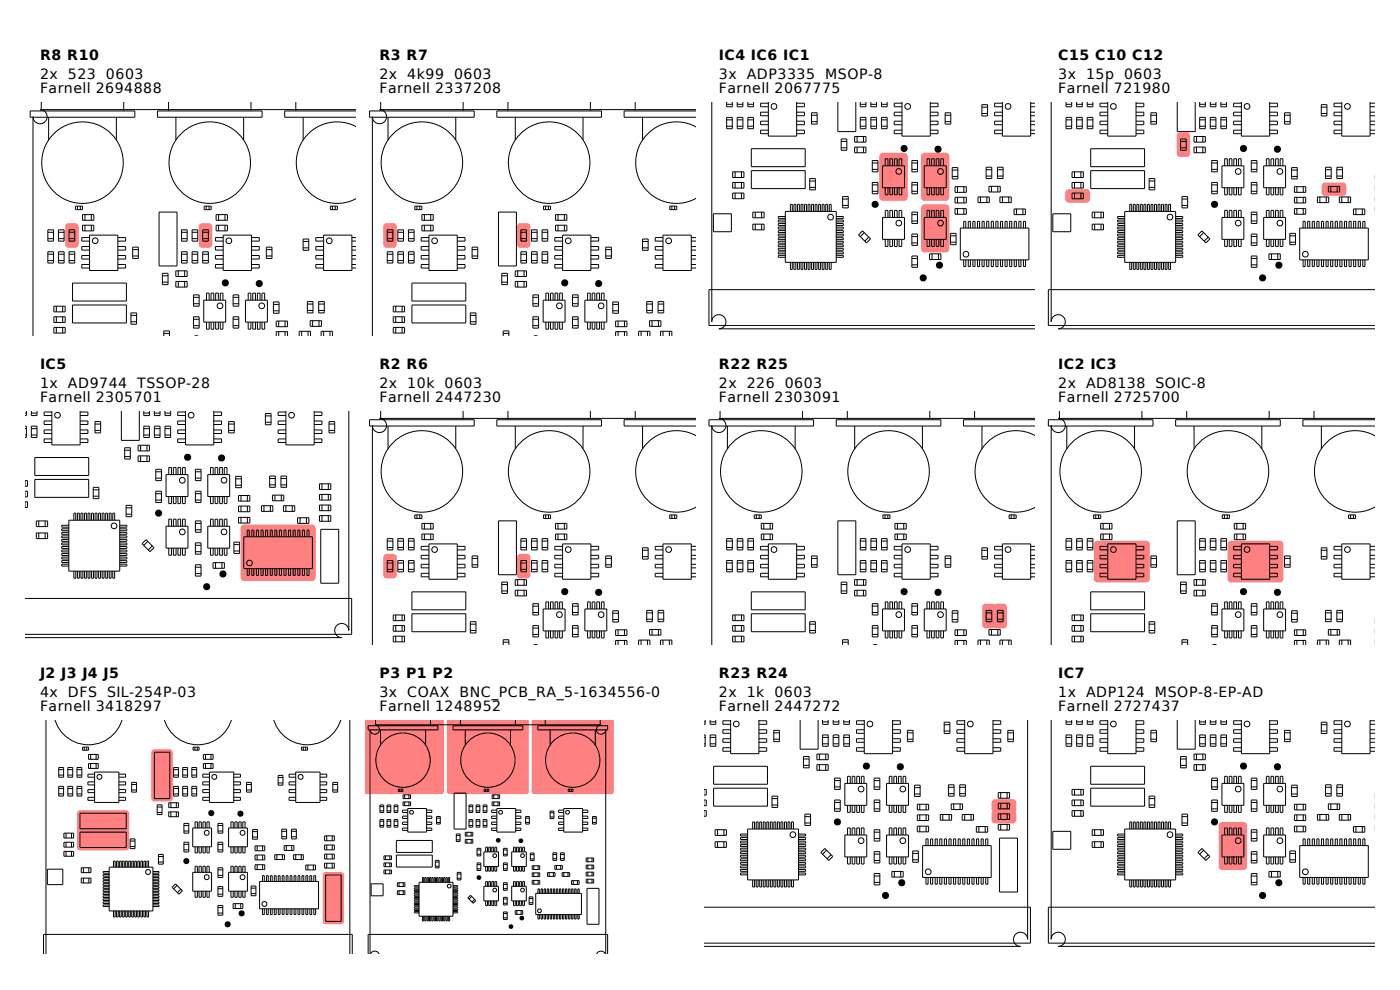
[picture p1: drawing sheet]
<svg xmlns="http://www.w3.org/2000/svg" width="297mm" height="210mm" viewBox="0 0 297 210" stroke-linecap="round" stroke-linejoin="round" font-family="sans-serif">
<defs><g id="words">
<g font-size="3">
<text x="8.5" y="12.8">R8 R10</text>
<text x="8.5" y="16.8">2x</text>
<text x="14.4" y="16.8">523</text>
<text x="22.5" y="16.8">0603</text>
<text x="80.5" y="12.8">R3 R7</text>
<text x="80.5" y="16.8">2x</text>
<text x="86.4" y="16.8">4k99</text>
<text x="96.3" y="16.8">0603</text>
<text x="152.5" y="12.8">IC4 IC6 IC1</text>
<text x="152.5" y="16.8">3x</text>
<text x="158.4" y="16.8">ADP3335</text>
<text x="175" y="16.8">MSOP-8</text>
<text x="224.5" y="12.8">C15 C10 C12</text>
<text x="224.5" y="16.8">3x</text>
<text x="230.4" y="16.8">15p</text>
<text x="238.5" y="16.8">0603</text>
<text x="8.5" y="19.8">Farnell 2694888</text>
<text x="80.5" y="19.8">Farnell 2337208</text>
<text x="152.5" y="19.8">Farnell 2067775</text>
<text x="224.5" y="19.8">Farnell 721980</text>
<text x="8.5" y="78.3">IC5</text>
<text x="8.5" y="82.3">1x</text>
<text x="14.4" y="82.3">AD9744</text>
<text x="29.1" y="82.3">TSSOP-28</text>
<text x="80.5" y="78.3">R2 R6</text>
<text x="80.5" y="82.3">2x</text>
<text x="86.4" y="82.3">10k</text>
<text x="94.3" y="82.3">0603</text>
<text x="152.5" y="78.3">R22 R25</text>
<text x="152.5" y="82.3">2x</text>
<text x="158.4" y="82.3">226</text>
<text x="166.5" y="82.3">0603</text>
<text x="224.5" y="78.3">IC2 IC3</text>
<text x="224.5" y="82.3">2x</text>
<text x="230.4" y="82.3">AD8138</text>
<text x="245.1" y="82.3">SOIC-8</text>
<text x="8.5" y="85.3">Farnell 2305701</text>
<text x="80.5" y="85.3">Farnell 2447230</text>
<text x="152.5" y="85.3">Farnell 2303091</text>
<text x="224.5" y="85.3">Farnell 2725700</text>
<text x="8.5" y="143.8">J2 J3 J4 J5</text>
<text x="80.5" y="143.8">P3 P1 P2</text>
<text x="152.5" y="143.8">R23 R24</text>
<text x="224.5" y="143.8">IC7</text>
<text x="8.5" y="147.8">4x</text>
<text x="14.4" y="147.8">DFS</text>
<text x="22.7" y="147.8">SIL-254P-03</text>
<text x="80.5" y="147.8">3x</text>
<text x="86.4" y="147.8">COAX</text>
<text x="97.5" y="147.8">BNC_PCB_RA_5-1634556-0</text>
<text x="152.5" y="147.8">2x</text>
<text x="158.4" y="147.8">1k</text>
<text x="164.3" y="147.8">0603</text>
<text x="224.5" y="147.8">1x</text>
<text x="230.4" y="147.8">ADP124</text>
<text x="245" y="147.8">MSOP-8-EP-AD</text>
<text x="8.5" y="150.8">Farnell 3418297</text>
<text x="80.5" y="150.8">Farnell 1248952</text>
<text x="152.5" y="150.8">Farnell 2447272</text>
<text x="224.5" y="150.8">Farnell 2727437</text>
</g>
</g></defs>
<g fill="#ff8080">
<path d="M14 47.6a2.62 2.62 0 0 1 2.2-.2l.4 .4 .1 .3v3.7a.75 .75 0 0 1-.8 .8h-1.3a.75 .75 0 0 1-.8-.8v-3.7z"/>
<path d="M42.4 47.6a2.62 2.62 0 0 1 2.2-.2l.4 .4v.3v3.7a.75 .75 0 0 1-.7 .8h-1.4a.75 .75 0 0 1-.7-.8v-3.7z"/>
</g>
<g fill="#000">
<path d="M40.9 71.3h.1a1.3 1.3 0 0 1 1.4 0z"/>
<circle cx="47.8" cy="60" r=".76"/>
<circle cx="55" cy="60.2" r=".76"/>
</g>
<g fill="none" stroke="#000" stroke-width=".21">
<path d="M6.4 23.5h22.2v1.4h-22.2zM8.8 21.7v1.8M10.3 24.9v4.8M24.7 24.9v4.8M26.2 21.7v1.8M33.4 23.5h22.2v1.4h-22.2zM35.8 21.7v1.8M37.3 24.9v4.8M51.7 24.9v4.8M53.3 21.7v1.8M62.8 21.7v1.8M64.3 24.9v4.8"/>
<path d="M75.6 26.9a8.6 8.6 0 0 0-12.7 7.6 8.6 8.6 0 0 0 12.7 7.6M75.6 23.3h-67.1a1.5 1.5 0 0 1 1.5 1.5 1.5 1.5 0 0 1-1.5 1.5 1.5 1.5 0 0 1-1.5-1.5v46.5M75.6 23.5h-15.2v1.4h15.2M10.2 55.3h1.2M10.2 53.9h1.2M10.2 53.4h1.2v2.4h-1.2zM10.2 50.6h1.2M10.2 49.3h1.2M10.2 48.8h1.2v2.4h-1.2zM12.4 55.3h1.2M12.4 53.9h1.2M12.4 53.4h1.2v2.4h-1.2z"/>
<path d="M12.4 48.8h1.2v2.4h-1.2zM12.4 50.6h1.2M12.4 49.3h1.2M14.7 55.3h1.2M14.7 53.9h1.2M14.7 53.4h1.2v2.4h-1.2zM14.7 50.6h1.2M14.7 49.3h1.2M14.7 48.8h1.2v2.4h-1.2zM16 43.7h1.5v.8h-1.5zM16.5 43.7v.8M17.1 43.7v.8"/>
<path d="M17.5 45.5h2.4v1.2h-2.4zM17.5 47.8h2.4v1.2h-2.4zM18 45.5v1.2M18 47.8v1.2M19 50.4h-1.6v.7h1.6M19 49.9h6v7.5h-6zM19 52.3h-1.6v.8h1.6M19 54.2h-1.6v.8h1.6M19 56.1h-1.6v.8h1.6M19.4 45.5v1.2M19.4 47.8v1.2M25 50.4h1.7v.7h-1.7"/>
<path d="M25 52.3h1.7v.8h-1.7M25 54.2h1.7v.8h-1.7M25 56.1h1.7v.8h-1.7M28.2 54.3h1.2M28.2 53h1.2M28.2 52.4h1.2v2.4h-1.2zM33.7 45h3.9v11.4h-3.9zM34.5 58h1.2v2.4h-1.2zM34.5 59.9h1.2M34.5 58.5h1.2M37.3 57.5h2.4v1.2h-2.4zM37.3 59.7h2.4v1.2h-2.4z"/>
<path d="M37.8 57.5v1.2M37.8 59.7v1.2M38.5 55.3h1.2M38.5 53.9h1.2M38.5 53.4h1.2v2.4h-1.2zM38.5 48.8h1.2v2.4h-1.2zM38.5 50.6h1.2M38.5 49.3h1.2M39.2 57.5v1.2M39.2 59.7v1.2M40.8 55.3h1.2M40.8 53.9h1.2"/>
<path d="M40.8 53.4h1.2v2.4h-1.2zM40.8 48.8h1.2v2.4h-1.2zM40.8 50.6h1.2M40.8 49.3h1.2M43 55.3h1.2M43 53.9h1.2M43 53.4h1.2v2.4h-1.2zM43 48.8h1.2v2.4h-1.2zM43 50.6h1.2M43 49.3h1.2M43.3 43.7h1.5v.8h-1.5zM43.8 43.7v.8"/>
<path d="M44.4 43.7v.8M45.9 45.5h2.4v1.2h-2.4zM45.9 47.8h2.4v1.2h-2.4zM46.4 45.5v1.2M46.4 47.8v1.2M47.4 50.4h-1.7v.7h1.7M47.4 49.9h6v7.5h-6zM47.4 52.3h-1.7v.8h1.7M47.4 54.2h-1.7v.8h1.7M47.4 56.1h-1.7v.8h1.7M47.7 45.5v1.2M47.7 47.8v1.2"/>
<path d="M53.4 50.4h1.6v.7h-1.6M53.4 52.3h1.6v.8h-1.6M53.4 54.2h1.6v.8h-1.6M53.4 56.1h1.6v.8h-1.6M56.5 54.3h1.2M56.5 53h1.2M56.5 52.4h1.2v2.4h-1.2zM64.3 50.7h1.2v2.4h-1.2zM64.3 51.2h1.2M64.3 52.6h1.2M68.7 49.9h6v7.5h-6zM68.7 50.4h-1.7v.7h1.7"/>
<path d="M68.7 52.3h-1.7v.8h1.7M68.7 54.2h-1.7v.8h1.7M68.7 56.1h-1.7v.8h1.7M70.1 43.7h1.5v.8h-1.5zM70.5 43.7v.8M71.1 43.7v.8M74.7 51.1h.9M74.7 50.4h.9M74.7 52.3h.9M74.7 53.1h.9M74.7 54.2h.9M74.7 55h.9"/>
<path d="M74.7 56.1h.9M74.7 56.9h.9M11.4 65h2.4v1.2h-2.4zM11.4 67.2h2.4v1.2h-2.4zM11.4 69.5h2.4v1.2h-2.4zM12 65v1.2M12 67.2v1.2M12 69.5v1.2M13.3 65v1.2M13.3 67.2v1.2M13.3 69.5v1.2M15.4 60.1h11.4v3.8h-11.4z"/>
<path d="M15.4 64.7h11.4v3.8h-11.4zM27.8 66.4h1.2v2.4h-1.2zM27.8 68.3h1.2M27.8 66.9h1.2M34.8 70.7h1.2M34.8 71.3v-1.1h1.2v1.1M41.1 62.6h1.2v2.4h-1.2zM41.1 63.1h1.2M41.1 64.4h1.2M41.1 67.2h1.2v2.4h-1.2zM41.1 67.7h1.2M41.1 69.1h1.2"/>
<path d="M43.2 63.7h4.7v4.6h-4.7zM43.8 68.3v1.5h.6v-1.5M43.8 63.7v-1.5h.6v1.5M44.8 68.3v1.5h.6v-1.5M44.8 63.7v-1.5h.6v1.5M45.8 68.3v1.5h.5v-1.5M45.8 63.7v-1.5h.5v1.5M46.7 63.7v-1.5h.6v1.5M46.7 68.3v1.5h.6v-1.5M49.5 62.6h1.2v2.4h-1.2zM49.5 63.1h1.2M49.5 64.4h1.2"/>
<path d="M49.5 67.2h1.2v2.4h-1.2zM49.5 67.7h1.2M49.5 69.1h1.2M52.1 63.7h4.6v4.6h-4.6zM52.7 63.7v-1.5h.5v1.5M52.7 68.3v1.5h.5v-1.5M53.6 68.3v1.5h.6v-1.5M53.6 63.7v-1.5h.6v1.5M54.6 68.3v1.5h.6v-1.5M54.6 63.7v-1.5h.6v1.5M55.6 63.7v-1.5h.6v1.5M55.6 68.3v1.5h.6v-1.5"/>
<path d="M58 64.6h1.2M58 65.9h1.2M58 64.1h1.2v2.4h-1.2zM58.6 68.1h2.4v1.2h-2.4zM58.6 71.3v-.9h2.4v.9M59.1 68.1v1.2M59.1 70.4v.9M60.5 68.1v1.2M60.5 70.4v.9M63.5 71.3v-1h2.4v1M64 70.3v1M65.2 64h1.2v2.4h-1.2z"/>
<path d="M65.2 64.5h1.2M65.2 65.9h1.2M65.4 70.3v1M65.8 68h2.4v1.2h-2.4zM66.3 68v1.2M67.6 64h1.2v2.4h-1.2zM67.6 64.5h1.2M67.6 65.9h1.2M67.7 68v1.2M68.1 71.3v-1h2.4v1M68.7 70.3v1M70 70.3v1"/>
<circle cx="17.5" cy="34.5" r="8.6"/>
<circle cx="44.5" cy="34.5" r="8.6"/>
<circle cx="20.2" cy="51.1" r=".6"/>
<circle cx="48.6" cy="51.1" r=".6"/>
<circle cx="69.9" cy="51.1" r=".6"/>
<circle cx="46.7" cy="64.9" r=".6"/>
<circle cx="55.5" cy="64.9" r=".6"/>
</g>
<path d="M51.3 111.5l.5-.2h14.4a.75 .75 0 0 1 .8 .7v10.5a.75 .75 0 0 1-.8 .8h-14.4a.75 .75 0 0 1-.7-.8v-10.5z" fill="#ff8080"/>
<g fill="#000">
<circle cx="39.8" cy="97" r=".76"/>
<circle cx="47" cy="97.2" r=".76"/>
<circle cx="33.6" cy="108.9" r=".76"/>
<circle cx="43.8" cy="124.5" r=".76"/>
<circle cx="47.3" cy="121.8" r=".76"/>
</g>
<g fill="none" stroke="#000" stroke-width=".21">
<path d="M5.5 92.3h.1M5.5 90.9h.1M5.5 90.4h.1v2.4h-.1M5.5 87.6h.1M5.6 87.2v1h-.1M6.7 92.3h1.2M6.7 90.9h1.2M6.7 90.4h1.2v2.4h-1.2zM6.7 87.6h1.2M6.7 87.2v1h1.2v-1M7.4 97.1h11.4v3.8h-11.4zM11 87.4h-1.6v.8h1.6"/>
<path d="M11 87.2v7.2h6v-7.2M11 89.3h-1.6v.8h1.6M11 91.2h-1.6v.8h1.6M11 93.1h-1.6v.8h1.6M17 87.4h1.7v.8h-1.7M17 89.3h1.7v.8h-1.7M17 91.2h1.7v.8h-1.7M17 93.1h1.7v.8h-1.7M20.2 91.3h1.2M20.2 90h1.2M20.2 89.4h1.2v2.4h-1.2zM25.7 87.2v6.2h3.9v-6.2"/>
<path d="M26.5 95h1.2v2.4h-1.2zM26.5 96.9h1.2M26.5 95.5h1.2M29.3 94.5h2.4v1.2h-2.4zM29.3 96.7h2.4v1.2h-2.4zM29.8 94.5v1.2M29.8 96.7v1.2M30.5 92.3h1.2M30.5 90.9h1.2M30.5 90.4h1.2v2.4h-1.2zM30.5 87.2v1h1.2v-1M30.5 87.6h1.2"/>
<path d="M31.2 94.5v1.2M31.2 96.7v1.2M32.8 92.3h1.2M32.8 90.9h1.2M32.8 90.4h1.2v2.4h-1.2zM32.8 87.2v1h1.2v-1M32.8 87.6h1.2M33.1 99.6h1.2v2.4h-1.2zM35 92.3h1.2M35 90.9h1.2M35 90.4h1.2v2.4h-1.2zM35 87.2v1h1.2v-1"/>
<path d="M35 87.6h1.2M39.4 87.4h-1.7v.8h1.7M39.4 87.2v7.2h6v-7.2M39.4 89.3h-1.7v.8h1.7M39.4 91.2h-1.7v.8h1.7M39.4 93.1h-1.7v.8h1.7M41.5 99.6h1.2v2.4h-1.2zM45.4 87.4h1.6v.8h-1.6M45.4 89.3h1.6v.8h-1.6M45.4 91.2h1.6v.8h-1.6M45.4 93.1h1.6v.8h-1.6M48.5 91.3h1.2"/>
<path d="M48.5 90h1.2M48.5 89.4h1.2v2.4h-1.2zM56.3 87.7h1.2v2.4h-1.2zM56.3 88.2h1.2M56.3 89.6h1.2M60.7 87.2v7.2h6v-7.2M60.7 87.4h-1.7v.8h1.7M60.7 89.3h-1.7v.8h1.7M60.7 91.2h-1.7v.8h1.7M60.7 93.1h-1.7v.8h1.7M66.7 87.4h1.6v.8h-1.6M66.7 89.3h1.6v.8h-1.6"/>
<path d="M66.7 91.2h1.6v.8h-1.6M66.7 93.1h1.6v.8h-1.6M69.8 91.3h1.2M69.8 90h1.2M69.8 89.4h1.2v2.4h-1.2zM74 87.2v46.6a1.5 1.5 0 0 0-1.5-1.5 1.5 1.5 0 0 0-1.5 1.5 1.5 1.5 0 0 0 1.5 1.5h-67M5.5 102h.3v1.2h-.3M5.5 104.2h.3v1.2h-.3M5.5 106.5h.3v1.2h-.3M7.4 101.7h11.4v3.8h-11.4zM7.7 110.5h2.4v1.2h-2.4zM7.7 113.1h2.4v1.2h-2.4z"/>
<path d="M8.2 110.5v1.2M8.2 113.1v1.2M9.6 110.5v1.2M9.6 113.1v1.2M14.6 118.9h-1.5v.4h1.5M14.6 112.9h-1.5v.4h1.5M14.6 117.4h-1.5v.4h1.5M14.6 110.4h10.8v10.8h-10.8zM14.6 119.7h-1.5v.4h1.5M14.6 118.2h-1.5v.4h1.5M14.6 116.7h-1.5v.4h1.5M14.6 115.9h-1.5v.4h1.5"/>
<path d="M14.6 115.2h-1.5v.4h1.5M14.6 114.4h-1.5v.4h1.5M14.6 113.7h-1.5v.4h1.5M14.6 112.2h-1.5v.4h1.5M14.6 111.4h-1.5v.4h1.5M15.7 110.4v-1.5h.4v1.5M16.4 110.4v-1.5h.4v1.5M17.2 110.4v-1.5h.4v1.5M17.9 110.4v-1.5h.4v1.5M18.7 110.4v-1.5h.4v1.5M19.4 110.4v-1.5h.4v1.5M19.8 103.4h1.2v2.4h-1.2z"/>
<path d="M19.8 105.3h1.2M19.8 103.9h1.2M20.2 110.4v-1.5h.4v1.5M20.9 110.4v-1.5h.4v1.5M21.7 110.4v-1.5h.4v1.5M22.4 110.4v-1.5h.4v1.5M23.2 110.4v-1.5h.4v1.5M23.9 110.4v-1.5h.4v1.5M25.4 118.9h1.5v.4h-1.5M25.4 112.9h1.5v.4h-1.5M25.4 117.4h1.5v.4h-1.5M25.4 111.4h1.5v.4h-1.5"/>
<path d="M25.4 112.2h1.5v.4h-1.5M25.4 113.7h1.5v.4h-1.5M25.4 114.4h1.5v.4h-1.5M25.4 115.2h1.5v.4h-1.5M25.4 115.9h1.5v.4h-1.5M25.4 116.7h1.5v.4h-1.5M25.4 118.2h1.5v.4h-1.5M25.4 119.7h1.5v.4h-1.5M26.8 107.7h1.2M26.8 109.1h1.2M26.8 107.2h1.2v2.4h-1.2zM31 114.5l1.7 1.7-.9 .8-1.7-1.7z"/>
<path d="M31.4 114.9l-.9 .8M32.3 115.8l-.8 .9M33.1 106.1h1.2M33.1 100.1h1.2M33.1 101.4h1.2M33.1 104.2h1.2v2.4h-1.2zM33.1 104.7h1.2M35.2 100.7h4.7v4.6h-4.7zM35.2 111.6h4.7v4.7h-4.7zM35.8 111.6v-1.5h.6v1.5M35.8 100.7v-1.5h.6v1.5M35.8 105.3v1.5h.6v-1.5"/>
<path d="M35.8 116.3v1.5h.6v-1.5M36.8 111.6v-1.5h.6v1.5M36.8 100.7v-1.5h.6v1.5M36.8 105.3v1.5h.6v-1.5M36.8 116.3v1.5h.6v-1.5M37.8 111.6v-1.5h.5v1.5M37.8 100.7v-1.5h.5v1.5M37.8 105.3v1.5h.5v-1.5M37.8 116.3v1.5h.5v-1.5M38.7 100.7v-1.5h.6v1.5M38.7 105.3v1.5h.6v-1.5M38.7 111.6v-1.5h.6v1.5"/>
<path d="M38.7 116.3v1.5h.6v-1.5M41.5 110.5h1.2v2.4h-1.2zM41.5 106.1h1.2M41.5 100.1h1.2M41.5 101.4h1.2M41.5 104.2h1.2v2.4h-1.2zM41.5 115.2h1.2v2.4h-1.2zM41.5 119.8h1.2v2.4h-1.2zM41.5 112.4h1.2M41.5 111h1.2M41.5 104.7h1.2M41.5 117h1.2"/>
<path d="M41.5 115.7h1.2M44.1 111.6h4.6v4.7h-4.6zM44.1 100.7h4.6v4.6h-4.6zM44.7 111.6v-1.5h.5v1.5M44.7 116.3v1.5h.5v-1.5M44.7 100.7v-1.5h.5v1.5M44.7 105.3v1.5h.5v-1.5M45.2 119.4h2.4v1.2h-2.4zM45.6 111.6v-1.5h.6v1.5M45.6 116.3v1.5h.6v-1.5M45.6 100.7v-1.5h.6v1.5M45.6 105.3v1.5h.6v-1.5"/>
<path d="M45.7 119.4v1.2M46.6 111.6v-1.5h.6v1.5M46.6 116.3v1.5h.6v-1.5M46.6 100.7v-1.5h.6v1.5M46.6 105.3v1.5h.6v-1.5M47.1 119.4v1.2M47.6 111.6v-1.5h.6v1.5M47.6 116.3v1.5h.6v-1.5M47.6 100.7v-1.5h.6v1.5M47.6 105.3v1.5h.6v-1.5M49.6 116.9h1.2M49.6 115.5h1.2"/>
<path d="M49.6 115h1.2v2.4h-1.2zM50 101.6h1.2M50 102.9h1.2M50 101.1h1.2v2.4h-1.2zM50.6 105.1h2.4v1.2h-2.4zM50.6 107.4h2.4v1.2h-2.4zM50.6 109.8h2.4v1.2h-2.4zM51.1 105.1v1.2M51.1 107.4v1.2M51.1 109.8v1.2M51.7 113.9h14.6v6.7h-14.6zM52.4 113.9v-1.4h.5v1.4"/>
<path d="M52.5 105.1v1.2M52.5 107.4v1.2M52.5 109.8v1.2M53.4 113.9v-1.4h.5v1.4M54.4 113.9v-1.4h.4v1.4M55.4 113.9v-1.4h.4v1.4M55.5 107.3h2.4v1.2h-2.4zM56 107.3v1.2M56.3 113.9v-1.4h.5v1.4M57.2 101h1.2v2.4h-1.2zM57.2 101.5h1.2M57.2 102.9h1.2"/>
<path d="M57.3 113.9v-1.4h.5v1.4M57.4 107.3v1.2M57.8 105h2.4v1.2h-2.4zM58.3 113.9v-1.4h.4v1.4M58.3 105v1.2M59.3 113.9v-1.4h.4v1.4M59.6 101h1.2v2.4h-1.2zM59.6 101.5h1.2M59.6 102.9h1.2M59.7 105v1.2M60.1 107.3h2.4v1.2h-2.4zM60.2 113.9v-1.4h.5v1.4"/>
<path d="M60.7 107.3v1.2M61.2 113.9v-1.4h.5v1.4M62 107.3v1.2M62.2 113.9v-1.4h.4v1.4M63.1 109.8h2.4v1.2h-2.4zM63.2 113.9v-1.4h.4v1.4M63.7 109.8v1.2M64.1 113.9v-1.4h.5v1.4M65 109.8v1.2M65.1 113.9v-1.4h.5v1.4M67.8 102.6h2.4v1.2h-2.4zM67.8 104.9h2.4v1.2h-2.4z"/>
<path d="M67.8 107.1h2.4v1.2h-2.4zM67.8 109.4h2.4v1.2h-2.4zM68.1 112.3h3.8v11.4h-3.8zM68.3 102.6v1.2M68.3 104.9v1.2M68.3 107.1v1.2M68.3 109.4v1.2M69.7 102.6v1.2M69.7 104.9v1.2M69.7 107.1v1.2M69.7 109.4v1.2M5.5 127h69.1v7.6h-69.1"/>
<path d="M15.7 121.2v1.5h.4v-1.5M16.4 121.2v1.5h.4v-1.5M17.2 121.2v1.5h.4v-1.5M17.9 121.2v1.5h.4v-1.5M18.7 121.2v1.5h.4v-1.5M19.4 121.2v1.5h.4v-1.5M20.2 121.2v1.5h.4v-1.5M20.9 121.2v1.5h.4v-1.5M21.7 121.2v1.5h.4v-1.5M22.4 121.2v1.5h.4v-1.5M23.2 121.2v1.5h.4v-1.5M23.9 121.2v1.5h.4v-1.5"/>
<path d="M41.5 120.3h1.2M41.5 121.7h1.2M52.4 120.6v1.5h.5v-1.5M53.4 120.6v1.5h.5v-1.5M54.4 120.6v1.5h.4v-1.5M55.4 120.6v1.5h.4v-1.5M56.3 120.6v1.5h.5v-1.5M57.3 120.6v1.5h.5v-1.5M58.3 120.6v1.5h.4v-1.5M59.3 120.6v1.5h.4v-1.5M60.2 120.6v1.5h.5v-1.5M61.2 120.6v1.5h.5v-1.5"/>
<path d="M62.2 120.6v1.5h.4v-1.5M63.2 120.6v1.5h.4v-1.5M64.1 120.6v1.5h.5v-1.5M65.1 120.6v1.5h.5v-1.5"/>
<circle cx="12.2" cy="88.1" r=".6"/>
<circle cx="40.6" cy="88.1" r=".6"/>
<circle cx="61.9" cy="88.1" r=".6"/>
<circle cx="24.2" cy="111.6" r=".6"/>
<circle cx="38.7" cy="101.9" r=".6"/>
<circle cx="38.7" cy="112.8" r=".6"/>
<circle cx="47.5" cy="101.9" r=".6"/>
<circle cx="47.5" cy="112.8" r=".6"/>
<circle cx="52.9" cy="119.4" r=".6"/>
</g>
<g fill="#ff8080">
<path d="M16.5 172.1l.5-.2h9.8a.64 .64 0 0 1 .6 .7v3.2a.64 .64 0 0 1-.6 .6h-9.8a.64 .64 0 0 1-.7-.6v-3.2z"/>
<path d="M16.5 176.1l.5-.2h9.8a.64 .64 0 0 1 .6 .7v3.2a.65 .65 0 0 1-.6 .6h-9.8a.64 .64 0 0 1-.7-.6v-3.2z"/>
<path d="M68.7 185.2l.4-.2h3.3a.64 .64 0 0 1 .6 .6v9.8a.64 .64 0 0 1-.6 .7h-3.3a.64 .64 0 0 1-.6-.7v-9.8z"/>
<path d="M32.3 159.1l.5-.1h3.2a.64 .64 0 0 1 .6 .6v9.8a.64 .64 0 0 1-.6 .6h-3.2a.65 .65 0 0 1-.7-.6v-9.8z"/>
</g>
<g fill="none" stroke="#000" stroke-width=".21">
<path d="M9.8 152.7v49.6M11.7 152.7a7.4 7.4 0 0 0 7.1 5.3 7.4 7.4 0 0 0 7.1-5.3M17.5 158.5h1.3v.6h-1.3zM17.9 158.5v.6M18.4 158.5v.6M32.7 159.6h3.3v9.8h-3.3zM34.9 152.7a7.4 7.4 0 0 0 7.1 5.3 7.4 7.4 0 0 0 7.1-5.3M41 158.5h1.2v.6h-1.2zM41.3 158.5v.6M41.9 158.5v.6M58.1 152.7a7.4 7.4 0 0 0 7.1 5.3 7.4 7.4 0 0 0 7.1-5.3M64 158.5h1.3v.6h-1.3z"/>
<path d="M64.4 158.5v.6M64.9 158.5v.6M74.2 152.7v49.6M12.5 168.4h1M12.5 167.3h1M12.5 166.8h1v2.1h-1zM12.5 164.4h1M12.5 163.3h1M12.5 162.8h1v2.1h-1zM13.6 176.7h2v1.1h-2zM13.6 178.7h2v1h-2zM14 176.7v1.1"/>
<path d="M14 178.7v1M14.4 168.4h1M14.4 167.3h1M14.4 166.8h1v2.1h-1zM14.4 162.8h1v2.1h-1zM14.4 164.4h1M14.4 163.3h1M15.2 176.7v1.1M15.2 178.7v1M16.3 168.4h1.1M16.3 167.3h1.1M16.3 166.8h1.1v2.1h-1.1z"/>
<path d="M16.3 164.4h1.1M16.3 163.3h1.1M16.3 162.8h1.1v2.1h-1.1zM17 172.5h9.8v3.3h-9.8zM17 176.5h9.8v3.3h-9.8zM18.8 160.1h2v1h-2zM18.8 162h2v1h-2zM19.2 160.1v1M19.2 162v1M20.1 163.8h5.1v6.4h-5.1zM20.1 164.2h-1.4v.7h1.4M20.1 165.9h-1.4v.6h1.4"/>
<path d="M20.1 167.5h-1.4v.7h1.4M20.1 169.1h-1.4v.7h1.4M20.4 160.1v1M20.4 162v1M25.2 164.2h1.4v.7h-1.4M25.2 165.9h1.4v.6h-1.4M25.2 167.5h1.4v.7h-1.4M25.2 169.1h1.4v.7h-1.4M27.6 178h1v2h-1zM27.6 179.6h1M27.6 178.4h1M27.9 167.6h1.1"/>
<path d="M27.9 166.4h1.1M27.9 166h1.1v2h-1.1zM33.3 170.8h1.1v2h-1.1zM33.3 172.4h1.1M33.3 171.2h1.1M35.8 170.3h2.1v1h-2.1zM35.8 172.2h2.1v1.1h-2.1zM36.3 170.3v1M36.3 172.2v1.1M36.8 168.4h1.1M36.8 167.3h1.1M36.8 166.8h1.1v2.1h-1.1z"/>
<path d="M36.8 162.8h1.1v2.1h-1.1zM36.8 164.4h1.1M36.8 163.3h1.1M37.4 170.3v1M37.4 172.2v1.1M38.8 168.4h1M38.8 167.3h1M38.8 166.8h1v2.1h-1zM38.8 162.8h1v2.1h-1zM38.8 164.4h1M38.8 163.3h1M39 174.7h1.1v2h-1.1z"/>
<path d="M39 175.1h1.1M39 176.3h1.1M39 178.7h1.1v2h-1.1zM39 179.1h1.1M40.7 168.4h1M40.7 167.3h1M40.7 166.8h1v2.1h-1zM40.7 162.8h1v2.1h-1zM40.7 164.4h1M40.7 163.3h1M40.9 175.7h4v3.9h-4zM41.4 175.7v-1.3h.5v1.3"/>
<path d="M41.4 179.6v1.3h.5v-1.3M42.2 175.7v-1.3h.5v1.3M42.2 179.6v1.3h.5v-1.3M43.1 175.7v-1.3h.5v1.3M43.1 179.6v1.3h.5v-1.3M43.1 160.1h2.1v1h-2.1zM43.1 162h2.1v1h-2.1zM43.6 160.1v1M43.6 162v1M43.9 175.7v-1.3h.5v1.3M43.9 179.6v1.3h.5v-1.3M44.4 163.8h5.2v6.4h-5.2z"/>
<path d="M44.4 164.2h-1.4v.7h1.4M44.4 165.9h-1.4v.6h1.4M44.4 167.5h-1.4v.7h1.4M44.4 169.1h-1.4v.7h1.4M44.8 160.1v1M44.8 162v1M46.2 174.7h1.1v2h-1.1zM46.2 175.1h1.1M46.2 176.3h1.1M46.2 178.7h1.1v2h-1.1zM46.2 179.1h1.1M48.5 175.7h4v3.9h-4z"/>
<path d="M49 175.7v-1.3h.5v1.3M49 179.6v1.3h.5v-1.3M49.6 164.2h1.4v.7h-1.4M49.6 165.9h1.4v.6h-1.4M49.6 167.5h1.4v.7h-1.4M49.6 169.1h1.4v.7h-1.4M49.8 175.7v-1.3h.5v1.3M49.8 179.6v1.3h.5v-1.3M50.7 175.7v-1.3h.5v1.3M50.7 179.6v1.3h.5v-1.3M51.5 175.7v-1.3h.5v1.3M51.5 179.6v1.3h.5v-1.3"/>
<path d="M52.3 167.6h1M52.3 166.4h1M52.3 166h1v2h-1zM53.6 176.4h1M53.6 177.6h1M53.6 176h1v2h-1zM54.1 179.5h2.1v1h-2.1zM54.6 179.5v1M55.7 179.5v1M59 164.5h1v2.1h-1zM59 165h1M59 166.1h1"/>
<path d="M59.8 175.9h1v2.1h-1zM59.8 176.4h1M59.8 177.5h1M60.3 179.4h2.1v1h-2.1zM60.7 179.4v1M61.8 175.9h1.1v2.1h-1.1zM61.8 176.4h1.1M61.8 177.5h1.1M61.9 179.4v1M62.7 163.8h5.2v6.4h-5.2zM62.7 164.2h-1.4v.7h1.4M62.7 165.9h-1.4v.6h1.4"/>
<path d="M62.7 167.5h-1.4v.7h1.4M62.7 169.1h-1.4v.7h1.4M67.9 164.2h1.4v.7h-1.4M67.9 165.9h1.4v.6h-1.4M67.9 167.5h1.4v.7h-1.4M67.9 169.1h1.4v.7h-1.4M68.9 177.3h2v1.1h-2zM68.9 179.3h2v1h-2zM69.3 177.3v1.1M69.3 179.3v1M70.5 177.3v1.1M70.5 179.3v1"/>
<path d="M70.6 167.6h1M70.6 166.4h1M70.6 166h1v2h-1zM10.1 184.4h3.2v3.3h-3.2zM13.6 180.6h2v1h-2zM14 180.6v1M15.2 180.6v1M17.2 184.1h2.1v1h-2.1zM17.2 186.3h2.1v1h-2.1zM17.7 184.1v1M17.7 186.3v1M18.8 184.1v1"/>
<path d="M18.8 186.3v1M23.2 191.3h-1.3v.4h1.3M23.2 190h-1.3v.4h1.3M23.2 186.2h-1.3v.3h1.3M23.2 188.1h-1.3v.4h1.3M23.2 189.4h-1.3v.4h1.3M23.2 184h9.2v9.3h-9.2zM23.2 192h-1.3v.3h1.3M23.2 190.7h-1.3v.3h1.3M23.2 188.8h-1.3v.3h1.3M23.2 187.5h-1.3v.3h1.3M23.2 186.8h-1.3v.4h1.3"/>
<path d="M23.2 185.5h-1.3v.4h1.3M23.2 184.9h-1.3v.3h1.3M24.1 184v-1.3h.3v1.3M24.1 193.3v1.2h.3v-1.2M24.7 184v-1.3h.4v1.3M24.7 193.3v1.2h.4v-1.2M25.4 184v-1.3h.3v1.3M25.4 193.3v1.2h.3v-1.2M26 184v-1.3h.4v1.3M26 193.3v1.2h.4v-1.2M26.7 184v-1.3h.3v1.3M26.7 193.3v1.2h.3v-1.2"/>
<path d="M27.3 184v-1.3h.4v1.3M27.3 193.3v1.2h.4v-1.2M28 184v-1.3h.3v1.3M28 193.3v1.2h.3v-1.2M28.6 184v-1.3h.3v1.3M28.6 193.3v1.2h.3v-1.2M29.2 184v-1.3h.4v1.3M29.2 193.3v1.2h.4v-1.2M29.9 184v-1.3h.3v1.3M29.9 193.3v1.2h.3v-1.2M30.5 184v-1.3h.4v1.3M30.5 193.3v1.2h.4v-1.2"/>
<path d="M31.2 184v-1.3h.3v1.3M31.2 193.3v1.2h.3v-1.2M32.4 191.3h1.3v.4h-1.3M32.4 190h1.3v.4h-1.3M32.4 186.2h1.3v.3h-1.3M32.4 188.1h1.3v.4h-1.3M32.4 189.4h1.3v.4h-1.3M32.4 184.9h1.3v.3h-1.3M32.4 185.5h1.3v.4h-1.3M32.4 186.8h1.3v.4h-1.3M32.4 187.5h1.3v.3h-1.3M32.4 188.8h1.3v.3h-1.3"/>
<path d="M32.4 190.7h1.3v.3h-1.3M32.4 192h1.3v.3h-1.3M33.6 181.7h1M33.6 182.9h1M33.6 181.3h1v2h-1zM36.5 188.2l.7-.7 1.5 1.5-.7 .7zM37.6 187.8l-.8 .8M38.4 188.7l-.8 .7M39 180.3h1.1M40.9 185.1h4v4h-4zM41.4 185.1v-1.3h.5v1.3M41.4 189.1v1.3h.5v-1.3"/>
<path d="M42.2 185.1v-1.3h.5v1.3M42.2 189.1v1.3h.5v-1.3M43.1 185.1v-1.3h.5v1.3M43.1 189.1v1.3h.5v-1.3M43.9 185.1v-1.3h.5v1.3M43.9 189.1v1.3h.5v-1.3M46.2 184.1h1.1v2.1h-1.1zM46.2 180.3h1.1M46.2 188.1h1.1v2.1h-1.1zM46.2 192.1h1.1v2.1h-1.1zM46.2 185.7h1.1M46.2 184.5h1.1"/>
<path d="M46.2 189.7h1.1M46.2 188.5h1.1M46.2 192.5h1.1M46.2 193.7h1.1M48.5 185.1h4v4h-4zM49 185.1v-1.3h.5v1.3M49 189.1v1.3h.5v-1.3M49.5 191.7h2v1h-2zM49.8 185.1v-1.3h.5v1.3M49.8 189.1v1.3h.5v-1.3M49.9 191.7v1M50.7 185.1v-1.3h.5v1.3"/>
<path d="M50.7 189.1v1.3h.5v-1.3M51.1 191.7v1M51.5 185.1v-1.3h.5v1.3M51.5 189.1v1.3h.5v-1.3M53.3 189.6h1M53.3 188.4h1M53.3 188h1v2h-1zM54.1 181.4h2.1v1h-2.1zM54.1 183.5h2.1v1h-2.1zM54.6 181.4v1M54.6 183.5v1M55.1 187h12.5v5.8h-12.5z"/>
<path d="M55.7 187v-1.2h.4v1.2M55.7 192.8v1.2h.4v-1.2M55.7 181.4v1M55.7 183.5v1M56.5 192.8v1.2h.4v-1.2M56.5 187v-1.2h.4v1.2M57.4 192.8v1.2h.3v-1.2M57.4 187v-1.2h.3v1.2M58.2 192.8v1.2h.4v-1.2M58.2 187v-1.2h.4v1.2M58.3 181.3h2.1v1.1h-2.1zM58.7 181.3v1.1"/>
<path d="M59 192.8v1.2h.4v-1.2M59 187v-1.2h.4v1.2M59.9 187v-1.2h.4v1.2M59.9 192.8v1.2h.4v-1.2M59.9 181.3v1.1M60.7 187v-1.2h.4v1.2M60.7 192.8v1.2h.4v-1.2M61.6 192.8v1.2h.3v-1.2M61.6 187v-1.2h.3v1.2M62.3 181.3h2.1v1.1h-2.1zM62.4 187v-1.2h.4v1.2M62.4 192.8v1.2h.4v-1.2"/>
<path d="M62.7 181.3v1.1M63.2 192.8v1.2h.4v-1.2M63.2 187v-1.2h.4v1.2M63.9 181.3v1.1M64.1 192.8v1.2h.4v-1.2M64.1 187v-1.2h.4v1.2M64.9 183.5h2v1h-2zM64.9 192.8v1.2h.4v-1.2M64.9 187v-1.2h.4v1.2M65.3 183.5v1M65.7 192.8v1.2h.4v-1.2M65.7 187v-1.2h.4v1.2"/>
<path d="M66.5 183.5v1M66.6 192.8v1.2h.4v-1.2M66.6 187v-1.2h.4v1.2M68.9 181.2h2v1h-2zM68.9 183.1h2v1.1h-2zM69.1 185.6h3.3v9.9h-3.3zM69.3 181.2v1M69.3 183.1v1.1M70.5 181.2v1M70.5 183.1v1.1M9.2 202.3v-4.1h65.5v4.1"/>
<circle cx="21.1" cy="164.8" r=".52"/>
<circle cx="43.9" cy="176.7" r=".52"/>
<circle cx="45.5" cy="164.8" r=".52"/>
<circle cx="51.5" cy="176.7" r=".52"/>
<circle cx="63.8" cy="164.8" r=".52"/>
<circle cx="31.4" cy="185" r=".52"/>
<circle cx="43.9" cy="186.1" r=".52"/>
<circle cx="51.5" cy="186.1" r=".52"/>
<circle cx="56.1" cy="191.8" r=".52"/>
</g>
<g fill="#000">
<circle cx="44.8" cy="172.5" r=".65"/>
<circle cx="51" cy="172.6" r=".65"/>
<circle cx="39.5" cy="182.7" r=".65"/>
<circle cx="48.3" cy="196.1" r=".65"/>
<circle cx="51.3" cy="193.8" r=".65"/>
</g>
<g fill="#ff8080">
<path d="M109.9 47.6a2.63 2.63 0 0 1 2.2-.2l.4 .4v.3v3.7a.75 .75 0 0 1-.7 .8h-1.4a.75 .75 0 0 1-.7-.8v-3.7z"/>
<path d="M81.6 47.6a2.63 2.63 0 0 1 2.1-.2l.4 .4 .1 .3v3.7a.75 .75 0 0 1-.8 .8h-1.3a.75 .75 0 0 1-.8-.8v-3.7z"/>
</g>
<g fill="#000">
<path d="M112.9 71.3h.1a1.3 1.3 0 0 1 1.4 0z"/>
<circle cx="119.8" cy="60" r=".76"/>
<circle cx="127" cy="60.2" r=".76"/>
</g>
<g fill="none" stroke="#000" stroke-width=".21">
<path d="M78.4 23.5h22.2v1.4h-22.2zM80.8 21.7v1.8M82.3 24.9v4.8M96.7 24.9v4.8M98.3 21.7v1.8M105.4 23.5h22.2v1.4h-22.2zM107.8 21.7v1.8M109.3 24.9v4.8M123.7 24.9v4.8M125.3 21.7v1.8M134.8 21.7v1.8M136.3 24.9v4.8"/>
<path d="M147.6 26.9a8.6 8.6 0 0 0-12.7 7.6 8.6 8.6 0 0 0 12.7 7.6M147.6 23.3h-67.1a1.5 1.5 0 0 1 1.5 1.5 1.5 1.5 0 0 1-1.5 1.5 1.5 1.5 0 0 1-1.5-1.5v46.5M147.6 23.5h-15.2v1.4h15.2M82.2 55.3h1.2M82.2 53.9h1.2M82.2 53.4h1.2v2.4h-1.2zM82.2 50.6h1.2M82.2 49.3h1.2M82.2 48.8h1.2v2.4h-1.2zM84.4 55.3h1.2M84.4 53.9h1.2M84.4 53.4h1.2v2.4h-1.2z"/>
<path d="M84.4 48.8h1.2v2.4h-1.2zM84.4 50.6h1.2M84.4 49.3h1.2M86.7 55.3h1.2M86.7 53.9h1.2M86.7 53.4h1.2v2.4h-1.2zM86.7 50.6h1.2M86.7 49.3h1.2M86.7 48.8h1.2v2.4h-1.2zM88 43.7h1.5v.8h-1.5zM88.5 43.7v.8M89.1 43.7v.8"/>
<path d="M89.5 45.5h2.4v1.2h-2.4zM89.5 47.8h2.4v1.2h-2.4zM90 45.5v1.2M90 47.8v1.2M91 50.4h-1.6v.7h1.6M91 49.9h6v7.5h-6zM91 52.3h-1.6v.8h1.6M91 54.2h-1.6v.8h1.6M91 56.1h-1.6v.8h1.6M91.4 45.5v1.2M91.4 47.8v1.2M97 50.4h1.7v.7h-1.7"/>
<path d="M97 52.3h1.7v.8h-1.7M97 54.2h1.7v.8h-1.7M97 56.1h1.7v.8h-1.7M100.2 54.3h1.2M100.2 53h1.2M100.2 52.4h1.2v2.4h-1.2zM105.8 45h3.8v11.4h-3.8zM106.5 58h1.2v2.4h-1.2zM106.5 59.9h1.2M106.5 58.5h1.2M109.3 57.5h2.4v1.2h-2.4zM109.3 59.7h2.4v1.2h-2.4z"/>
<path d="M109.8 57.5v1.2M109.8 59.7v1.2M110.5 55.3h1.2M110.5 53.9h1.2M110.5 53.4h1.2v2.4h-1.2zM110.5 48.8h1.2v2.4h-1.2zM110.5 50.6h1.2M110.5 49.3h1.2M111.2 57.5v1.2M111.2 59.7v1.2M112.8 55.3h1.2M112.8 53.9h1.2"/>
<path d="M112.8 53.4h1.2v2.4h-1.2zM112.8 48.8h1.2v2.4h-1.2zM112.8 50.6h1.2M112.8 49.3h1.2M115 55.3h1.2M115 53.9h1.2M115 53.4h1.2v2.4h-1.2zM115 48.8h1.2v2.4h-1.2zM115 50.6h1.2M115 49.3h1.2M115.3 43.7h1.5v.8h-1.5zM115.8 43.7v.8"/>
<path d="M116.4 43.7v.8M117.9 45.5h2.4v1.2h-2.4zM117.9 47.8h2.4v1.2h-2.4zM118.4 45.5v1.2M118.4 47.8v1.2M119.4 50.4h-1.7v.7h1.7M119.4 49.9h6v7.5h-6zM119.4 52.3h-1.7v.8h1.7M119.4 54.2h-1.7v.8h1.7M119.4 56.1h-1.7v.8h1.7M119.7 45.5v1.2M119.7 47.8v1.2"/>
<path d="M125.4 50.4h1.6v.7h-1.6M125.4 52.3h1.6v.8h-1.6M125.4 54.2h1.6v.8h-1.6M125.4 56.1h1.6v.8h-1.6M128.5 54.3h1.2M128.5 53h1.2M128.5 52.4h1.2v2.4h-1.2zM136.3 50.7h1.2v2.4h-1.2zM136.3 51.2h1.2M136.3 52.6h1.2M140.7 49.9h6v7.5h-6zM140.7 50.4h-1.7v.7h1.7"/>
<path d="M140.7 52.3h-1.7v.8h1.7M140.7 54.2h-1.7v.8h1.7M140.7 56.1h-1.7v.8h1.7M142.1 43.7h1.5v.8h-1.5zM142.5 43.7v.8M143.1 43.7v.8M146.7 51.1h.9M146.7 50.4h.9M146.7 52.3h.9M146.7 53.1h.9M146.7 54.2h.9M146.7 55h.9"/>
<path d="M146.7 56.1h.9M146.7 56.9h.9M83.4 65h2.4v1.2h-2.4zM83.4 67.2h2.4v1.2h-2.4zM83.4 69.5h2.4v1.2h-2.4zM84 65v1.2M84 67.2v1.2M84 69.5v1.2M85.3 65v1.2M85.3 67.2v1.2M85.3 69.5v1.2M87.4 60.1h11.4v3.8h-11.4z"/>
<path d="M87.4 64.7h11.4v3.8h-11.4zM99.8 66.4h1.2v2.4h-1.2zM99.8 68.3h1.2M99.8 66.9h1.2M106.8 70.7h1.2M106.8 71.3v-1.1h1.2v1.1M113.1 62.6h1.2v2.4h-1.2zM113.1 63.1h1.2M113.1 64.4h1.2M113.1 67.2h1.2v2.4h-1.2zM113.1 67.7h1.2M113.1 69.1h1.2"/>
<path d="M115.2 63.7h4.7v4.6h-4.7zM115.8 63.7v-1.5h.6v1.5M115.8 68.3v1.5h.6v-1.5M116.8 63.7v-1.5h.6v1.5M116.8 68.3v1.5h.6v-1.5M117.8 68.3v1.5h.5v-1.5M117.8 63.7v-1.5h.5v1.5M118.7 63.7v-1.5h.6v1.5M118.7 68.3v1.5h.6v-1.5M121.5 62.6h1.2v2.4h-1.2zM121.5 63.1h1.2M121.5 64.4h1.2"/>
<path d="M121.5 67.2h1.2v2.4h-1.2zM121.5 67.7h1.2M121.5 69.1h1.2M124.1 63.7h4.6v4.6h-4.6zM124.7 68.3v1.5h.5v-1.5M124.7 63.7v-1.5h.5v1.5M125.6 68.3v1.5h.6v-1.5M125.6 63.7v-1.5h.6v1.5M126.6 68.3v1.5h.6v-1.5M126.6 63.7v-1.5h.6v1.5M127.6 63.7v-1.5h.6v1.5M127.6 68.3v1.5h.6v-1.5"/>
<path d="M130 64.6h1.2M130 65.9h1.2M130 64.1h1.2v2.4h-1.2zM130.6 68.1h2.4v1.2h-2.4zM130.6 71.3v-.9h2.4v.9M131.1 68.1v1.2M131.1 70.4v.9M132.5 68.1v1.2M132.5 70.4v.9M135.5 71.3v-1h2.4v1M136 70.3v1M137.2 64h1.2v2.4h-1.2z"/>
<path d="M137.2 64.5h1.2M137.2 65.9h1.2M137.4 70.3v1M137.8 68h2.4v1.2h-2.4zM138.3 68v1.2M139.6 64h1.2v2.4h-1.2zM139.6 64.5h1.2M139.6 65.9h1.2M139.7 68v1.2M140.1 71.3v-1h2.4v1M140.7 70.3v1M142 70.3v1"/>
<circle cx="89.5" cy="34.5" r="8.6"/>
<circle cx="116.5" cy="34.5" r="8.6"/>
<circle cx="92.2" cy="51.1" r=".6"/>
<circle cx="120.6" cy="51.1" r=".6"/>
<circle cx="141.9" cy="51.1" r=".6"/>
<circle cx="118.7" cy="64.9" r=".6"/>
<circle cx="127.5" cy="64.9" r=".6"/>
</g>
<g fill="#ff8080">
<path d="M109.9 117.7a2.63 2.63 0 0 1 2.2-.2l.4 .4v.3v3.8a.75 .75 0 0 1-.7 .7h-1.4a.75 .75 0 0 1-.7-.7v-3.8z"/>
<path d="M81.6 117.7a2.63 2.63 0 0 1 2.1-.2l.4 .4 .1 .3v3.8a.75 .75 0 0 1-.8 .7h-1.3a.75 .75 0 0 1-.8-.7v-3.8z"/>
</g>
<g fill="#000">
<path d="M112.9 136.8h.1a1.29 1.29 0 0 1 1.4 0z"/>
<circle cx="119.8" cy="125.5" r=".76"/>
<circle cx="127" cy="125.7" r=".76"/>
</g>
<g fill="none" stroke="#000" stroke-width=".21">
<path d="M78.4 89h22.2v1.4h-22.2zM80.8 87.2v1.8M82.3 90.4v4.8M96.7 90.4v4.8M98.3 87.2v1.8M105.4 89h22.2v1.4h-22.2zM107.8 87.2v1.8M109.3 90.4v4.8M123.7 90.4v4.8M125.3 87.2v1.8M134.8 87.2v1.8M136.3 90.4v4.8"/>
<path d="M147.6 92.4a8.6 8.6 0 0 0-12.7 7.6 8.6 8.6 0 0 0 12.7 7.6M147.6 88.8h-67.1a1.5 1.5 0 0 1 1.5 1.5 1.5 1.5 0 0 1-1.5 1.5 1.5 1.5 0 0 1-1.5-1.5v46.5M147.6 89h-15.2v1.4h15.2M82.2 119.4h1.2M82.2 118.9h1.2v2.4h-1.2zM82.2 116.1h1.2M82.2 114.8h1.2M82.2 114.3h1.2v2.4h-1.2zM84.4 119.4h1.2M84.4 118.9h1.2v2.4h-1.2zM84.4 114.3h1.2v2.4h-1.2zM84.4 116.1h1.2"/>
<path d="M84.4 114.8h1.2M86.7 119.4h1.2M86.7 118.9h1.2v2.4h-1.2zM86.7 116.1h1.2M86.7 114.8h1.2M86.7 114.3h1.2v2.4h-1.2zM88 109.2h1.5v.8h-1.5zM88.5 109.2v.8M89.1 109.2v.8M89.5 111h2.4v1.2h-2.4zM89.5 113.3h2.4v1.2h-2.4zM90 111v1.2"/>
<path d="M90 113.3v1.2M91 115.9h-1.6v.8h1.6M91 115.4h6v7.5h-6zM91 117.8h-1.6v.8h1.6M91 119.7h-1.6v.8h1.6M91.4 111v1.2M91.4 113.3v1.2M97 115.9h1.7v.8h-1.7M97 117.8h1.7v.8h-1.7M97 119.7h1.7v.8h-1.7M100.2 119.8h1.2M100.2 118.5h1.2"/>
<path d="M100.2 117.9h1.2v2.4h-1.2zM105.8 110.5h3.8v11.4h-3.8zM110.5 119.4h1.2M110.5 118.9h1.2v2.4h-1.2zM110.5 114.3h1.2v2.4h-1.2zM110.5 116.1h1.2M110.5 114.8h1.2M112.8 119.4h1.2M112.8 118.9h1.2v2.4h-1.2zM112.8 114.3h1.2v2.4h-1.2zM112.8 116.1h1.2M112.8 114.8h1.2"/>
<path d="M115 119.4h1.2M115 118.9h1.2v2.4h-1.2zM115 114.3h1.2v2.4h-1.2zM115 116.1h1.2M115 114.8h1.2M115.3 109.2h1.5v.8h-1.5zM115.8 109.2v.8M116.4 109.2v.8M117.9 111h2.4v1.2h-2.4zM117.9 113.3h2.4v1.2h-2.4zM118.4 111v1.2M118.4 113.3v1.2"/>
<path d="M119.4 115.9h-1.7v.8h1.7M119.4 115.4h6v7.5h-6zM119.4 117.8h-1.7v.8h1.7M119.4 119.7h-1.7v.8h1.7M119.7 111v1.2M119.7 113.3v1.2M125.4 115.9h1.6v.8h-1.6M125.4 117.8h1.6v.8h-1.6M125.4 119.7h1.6v.8h-1.6M128.5 119.8h1.2M128.5 118.5h1.2M128.5 117.9h1.2v2.4h-1.2z"/>
<path d="M136.3 116.2h1.2v2.4h-1.2zM136.3 116.7h1.2M136.3 118.1h1.2M140.7 115.4h6v7.5h-6zM140.7 115.9h-1.7v.8h1.7M140.7 117.8h-1.7v.8h1.7M140.7 119.7h-1.7v.8h1.7M142.1 109.2h1.5v.8h-1.5zM142.5 109.2v.8M143.1 109.2v.8M146.7 116.7h.9M146.7 115.9h.9"/>
<path d="M146.7 117.8h.9M146.7 118.6h.9M146.7 119.7h.9M82.2 120.8h1.2M83.4 130.5h2.4v1.2h-2.4zM83.4 132.7h2.4v1.2h-2.4zM83.4 135h2.4v1.2h-2.4zM84 130.5v1.2M84 132.7v1.2M84 135v1.2M84.4 120.8h1.2M85.3 130.5v1.2"/>
<path d="M85.3 132.7v1.2M85.3 135v1.2M86.7 120.8h1.2M87.4 125.6h11.4v3.8h-11.4zM87.4 130.2h11.4v3.8h-11.4zM91 121.6h-1.6v.8h1.6M97 121.6h1.7v.8h-1.7M99.8 131.9h1.2v2.4h-1.2zM99.8 133.8h1.2M99.8 132.4h1.2M106.5 123.5h1.2v2.4h-1.2zM106.5 125.4h1.2"/>
<path d="M106.5 124h1.2M106.8 136.2h1.2M106.8 136.8v-1.1h1.2v1.1M109.3 123h2.4v1.2h-2.4zM109.3 125.2h2.4v1.2h-2.4zM109.8 123v1.2M109.8 125.2v1.2M110.5 120.8h1.2M111.2 123v1.2M111.2 125.2v1.2M112.8 120.8h1.2M113.1 128.1h1.2v2.4h-1.2z"/>
<path d="M113.1 128.6h1.2M113.1 129.9h1.2M113.1 132.7h1.2v2.4h-1.2zM113.1 133.2h1.2M113.1 134.6h1.2M115 120.8h1.2M115.2 129.2h4.7v4.6h-4.7zM115.8 129.2v-1.5h.6v1.5M115.8 133.8v1.5h.6v-1.5M116.8 129.2v-1.5h.6v1.5M116.8 133.8v1.5h.6v-1.5M117.8 133.8v1.5h.5v-1.5"/>
<path d="M117.8 129.2v-1.5h.5v1.5M118.7 129.2v-1.5h.6v1.5M118.7 133.8v1.5h.6v-1.5M119.4 121.6h-1.7v.8h1.7M121.5 128.1h1.2v2.4h-1.2zM121.5 128.6h1.2M121.5 129.9h1.2M121.5 132.7h1.2v2.4h-1.2zM121.5 133.2h1.2M121.5 134.6h1.2M124.1 129.2h4.6v4.6h-4.6zM124.7 133.8v1.5h.5v-1.5"/>
<path d="M124.7 129.2v-1.5h.5v1.5M125.4 121.6h1.6v.8h-1.6M125.6 133.8v1.5h.6v-1.5M125.6 129.2v-1.5h.6v1.5M126.6 133.8v1.5h.6v-1.5M126.6 129.2v-1.5h.6v1.5M127.6 129.2v-1.5h.6v1.5M127.6 133.8v1.5h.6v-1.5M130 130.1h1.2M130 131.4h1.2M130 129.6h1.2v2.4h-1.2zM130.6 133.6h2.4v1.2h-2.4z"/>
<path d="M130.6 136.8v-.9h2.4v.9M131.1 133.6v1.2M131.1 135.9v.9M132.5 133.6v1.2M132.5 135.9v.9M135.5 136.8v-1h2.4v1M136 135.8v1M137.2 129.5h1.2v2.4h-1.2zM137.2 130h1.2M137.2 131.4h1.2M137.4 135.8v1M137.8 133.5h2.4v1.2h-2.4z"/>
<path d="M138.3 133.5v1.2M139.6 129.5h1.2v2.4h-1.2zM139.6 130h1.2M139.6 131.4h1.2M139.7 133.5v1.2M140.1 136.8v-1h2.4v1M140.7 135.8v1M140.7 121.6h-1.7v.8h1.7M142 135.8v1M146.7 120.5h.9M146.7 121.6h.9M146.7 122.4h.9"/>
<circle cx="89.5" cy="100" r="8.6"/>
<circle cx="92.2" cy="116.6" r=".6"/>
<circle cx="116.5" cy="100" r="8.6"/>
<circle cx="120.6" cy="116.6" r=".6"/>
<circle cx="141.9" cy="116.6" r=".6"/>
<circle cx="118.7" cy="130.4" r=".6"/>
<circle cx="127.5" cy="130.4" r=".6"/>
</g>
<g fill="#ff8080">
<path d="M77.5 152.7h16.7l-.1 15.5-.4 .3h-16.2z"/>
<path d="M112.8 152.7h17.4l-.1 15.5-.4 .3-16.6-.1-.3-.4z"/>
<path d="M94.8 152.7h17.4l-.1 15.5-.4 .3-16.6-.1-.3-.4z"/>
</g>
<g fill="none" stroke="#000" stroke-width=".21">
<path d="M78.1 154h14.8v.8h-14.8zM79.7 152.7v1.3M80.7 154.8v3.3M90.3 154.8v3.3M91.3 152.7v1.3M96.1 154h14.8v.8h-14.8zM97.7 152.7v1.3M98.7 154.8v3.3M108.3 154.8v3.3M109.3 152.7v1.3M114.1 154h14.8v.8h-14.8zM115.7 152.7v1.3"/>
<path d="M116.7 154.8v3.3M126.3 154.8v3.3M127.3 152.7v1.3M80.6 175.1h.8M80.6 174.2h.8M80.6 173.9h.8v1.6h-.8zM80.6 172h.8M80.6 171.1h.8M80.6 170.8h.8v1.6h-.8zM82.1 175.1h.8M82.1 174.2h.8M82.1 173.9h.8v1.6h-.8z"/>
<path d="M82.1 170.8h.8v1.6h-.8zM82.1 172h.8M82.1 171.1h.8M83.6 175.1h.8M83.6 174.2h.8M83.6 173.9h.8v1.6h-.8zM83.6 172h.8M83.6 171.1h.8M83.6 170.8h.8v1.6h-.8zM84.1 178.3h7.6v2.5h-7.6zM84.5 167.4h1v.5h-1zM84.8 167.4v.5"/>
<path d="M85.2 167.4v.5M85.5 168.6h1.6v.8h-1.6zM85.5 170.1h1.6v.8h-1.6zM85.9 168.6v.8M85.9 170.1v.8M86.5 173.1h-1.1v.5h1.1M86.5 171.9h-1.1v.5h1.1M86.5 171.5h4v5h-4zM86.5 174.4h-1.1v.5h1.1M86.5 175.7h-1.1v.5h1.1M86.8 168.6v.8M86.8 170.1v.8"/>
<path d="M90.5 173.1h1.1v.5h-1.1M90.5 171.9h1.1v.5h-1.1M90.5 174.4h1.1v.5h-1.1M90.5 175.7h1.1v.5h-1.1M92.6 174.5h.8M92.6 173.6h.8M92.6 173.2h.8v1.6h-.8zM96.3 168.3h2.6v7.6h-2.6zM96.8 176.9h.8v1.6h-.8zM96.8 178.2h.8M96.8 177.3h.8M98.7 176.6h1.6v.8h-1.6z"/>
<path d="M98.7 178.1h1.6v.8h-1.6zM99.1 176.6v.8M99.1 178.1v.8M99.5 175.1h.8M99.5 174.2h.8M99.5 173.9h.8v1.6h-.8zM99.5 170.8h.8v1.6h-.8zM99.5 172h.8M99.5 171.1h.8M100 176.6v.8M100 178.1v.8M101 175.1h.8"/>
<path d="M101 174.2h.8M101 173.9h.8v1.6h-.8zM101 170.8h.8v1.6h-.8zM101 172h.8M101 171.1h.8M101.2 180h.8v1.6h-.8zM102.5 175.1h.8M102.5 174.2h.8M102.5 173.9h.8v1.6h-.8zM102.5 170.8h.8v1.6h-.8zM102.5 172h.8M102.5 171.1h.8"/>
<path d="M102.7 167.4h1v.5h-1zM103 167.4v.5M103.4 167.4v.5M104.4 168.6h1.6v.8h-1.6zM104.4 170.1h1.6v.8h-1.6zM104.8 168.6v.8M104.8 170.1v.8M105.4 171.5h4v5h-4zM105.4 171.9h-1.1v.5h1.1M105.4 173.1h-1.1v.5h1.1M105.4 174.4h-1.1v.5h1.1M105.4 175.7h-1.1v.5h1.1"/>
<path d="M105.7 168.6v.8M105.7 170.1v.8M106.8 180h.8v1.6h-.8zM109.4 173.1h1.1v.5h-1.1M109.4 171.9h1.1v.5h-1.1M109.4 174.4h1.1v.5h-1.1M109.4 175.7h1.1v.5h-1.1M111.5 174.5h.8M111.5 173.6h.8M111.5 173.2h.8v1.6h-.8zM116.7 172.1h.8v1.6h-.8zM116.7 172.4h.8"/>
<path d="M116.7 173.3h.8M119.6 171.5h4v5h-4zM119.6 173.1h-1.1v.5h1.1M119.6 171.9h-1.1v.5h1.1M119.6 174.4h-1.1v.5h1.1M119.6 175.7h-1.1v.5h1.1M120.6 167.4h1v.5h-1zM120.9 167.4v.5M121.3 167.4v.5M123.6 171.9h1.1v.5h-1.1M123.6 173.1h1.1v.5h-1.1M123.6 174.4h1.1v.5h-1.1"/>
<path d="M123.6 175.7h1.1v.5h-1.1M125.7 174.5h.8M125.7 173.6h.8M125.7 173.2h.8v1.6h-.8zM78.7 187.5h2.6v2.5h-2.6zM81.5 181.6h1.6v.8h-1.6zM81.5 183.1h1.6v.8h-1.6zM81.5 184.6h1.6v.8h-1.6zM81.8 181.6v.8M81.8 183.1v.8M81.8 184.6v.8M82.7 181.6v.8"/>
<path d="M82.7 183.1v.8M82.7 184.6v.8M84.1 181.4h7.6v2.5h-7.6zM84.3 187.3h1.6v.8h-1.6zM84.3 189h1.6v.8h-1.6zM84.7 187.3v.8M84.7 189v.8M85.6 187.3v.8M85.6 189v.8M88.9 192.9h-1v.3h1M88.9 187.2h7.2v7.2h-7.2zM88.9 188.9h-1v.3h1"/>
<path d="M88.9 190.4h-1v.3h1M88.9 191.4h-1v.3h1M88.9 193.4h-1v.3h1M88.9 192.4h-1v.3h1M88.9 191.9h-1v.3h1M88.9 190.9h-1v.3h1M88.9 189.9h-1v.3h1M88.9 189.4h-1v.3h1M88.9 188.4h-1v.3h1M88.9 187.9h-1v.3h1M89.6 187.2v-1h.3v1M89.6 194.4v1h.3v-1"/>
<path d="M90.1 187.2v-1h.3v1M90.1 194.4v1h.3v-1M90.6 187.2v-1h.3v1M90.6 194.4v1h.3v-1M91.1 187.2v-1h.3v1M91.1 194.4v1h.3v-1M91.6 187.2v-1h.3v1M91.6 194.4v1h.3v-1M92.1 187.2v-1h.3v1M92.1 194.4v1h.3v-1M92.4 182.5h.8v1.6h-.8zM92.4 183.8h.8"/>
<path d="M92.4 182.9h.8M92.6 187.2v-1h.3v1M92.6 194.4v1h.3v-1M93.1 187.2v-1h.3v1M93.1 194.4v1h.3v-1M93.6 187.2v-1h.3v1M93.6 194.4v1h.3v-1M94.1 187.2v-1h.3v1M94.1 194.4v1h.3v-1M94.6 187.2v-1h.3v1M94.6 194.4v1h.3v-1M95.1 187.2v-1h.3v1"/>
<path d="M95.1 194.4v1h.3v-1M96.1 192.9h1v.3h-1M96.1 188.9h1v.3h-1M96.1 190.4h1v.3h-1M96.1 191.4h1v.3h-1M96.1 187.9h1v.3h-1M96.1 188.4h1v.3h-1M96.1 189.4h1v.3h-1M96.1 189.9h1v.3h-1M96.1 190.9h1v.3h-1M96.1 191.9h1v.3h-1M96.1 192.4h1v.3h-1"/>
<path d="M96.1 193.4h1v.3h-1M97 185.4h.8M97 186.3h.8M97 185.1h.8v1.6h-.8zM99.8 189.9l1.2 1.2-.6 .5-1.1-1.1zM100.1 190.2l-.6 .5M100.7 190.8l-.6 .6M101.2 184.3h.8M101.2 180.3h.8M101.2 181.2h.8M101.2 183.1h.8v1.6h-.8zM101.2 183.4h.8"/>
<path d="M102.7 180.7h3.1v3.1h-3.1zM102.7 188h3.1v3.1h-3.1zM103 188v-1h.4v1M103 180.7v-1h.4v1M103 183.8v1h.4v-1M103 191.1v1h.4v-1M103.7 188v-1h.4v1M103.7 180.7v-1h.4v1M103.7 183.8v1h.4v-1M103.7 191.1v1h.4v-1M104.3 188v-1h.4v1M104.3 180.7v-1h.4v1"/>
<path d="M104.3 183.8v1h.4v-1M104.3 191.1v1h.4v-1M105 180.7v-1h.4v1M105 183.8v1h.4v-1M105 188v-1h.4v1M105 191.1v1h.4v-1M106.8 187.3h.8v1.6h-.8zM106.8 184.3h.8M106.8 180.3h.8M106.8 181.2h.8M106.8 183.1h.8v1.6h-.8zM106.8 190.4h.8v1.6h-.8z"/>
<path d="M106.8 193.5h.8v1.6h-.8zM106.8 188.5h.8M106.8 187.6h.8M106.8 183.4h.8M106.8 191.6h.8M106.8 190.7h.8M106.8 193.8h.8M106.8 194.7h.8M108.6 188h3.1v3.1h-3.1zM108.6 180.7h3.1v3.1h-3.1zM108.9 180.7v-1h.4v1M108.9 183.8v1h.4v-1"/>
<path d="M108.9 188v-1h.4v1M108.9 191.1v1h.4v-1M109.3 193.2h1.6v.8h-1.6zM109.6 188v-1h.4v1M109.6 191.1v1h.4v-1M109.6 180.7v-1h.4v1M109.6 183.8v1h.4v-1M109.7 193.2v.8M110.2 188v-1h.4v1M110.2 191.1v1h.4v-1M110.2 180.7v-1h.4v1M110.2 183.8v1h.4v-1"/>
<path d="M110.6 193.2v.8M110.9 180.7v-1h.4v1M110.9 183.8v1h.4v-1M110.9 188v-1h.4v1M110.9 191.1v1h.4v-1M112.3 190.3h.8v1.6h-.8zM112.3 191.5h.8M112.3 190.6h.8M112.5 181.3h.8M112.5 182.2h.8M112.5 181h.8v1.6h-.8zM112.9 183.7h1.6v.8h-1.6z"/>
<path d="M112.9 185.2h1.6v.8h-1.6zM112.9 186.8h1.6v.8h-1.6zM113.3 183.7v.8M113.3 185.2v.8M113.3 186.8v.8M113.7 189.5h9.7v4.5h-9.7zM114.1 189.5v-.9h.3v.9M114.1 194v1h.3v-1M114.2 183.7v.8M114.2 185.2v.8M114.2 186.8v.8M114.8 194v1h.3v-1"/>
<path d="M114.8 189.5v-.9h.3v.9M115.4 194v1h.3v-1M115.4 189.5v-.9h.3v.9M116.1 194v1h.3v-1M116.1 189.5v-.9h.3v.9M116.2 185.1h1.6v.8h-1.6zM116.5 185.1v.8M116.7 189.5v-.9h.3v.9M116.7 194v1h.3v-1M117.3 180.9h.8v1.6h-.8zM117.3 181.3h.8M117.3 182.2h.8"/>
<path d="M117.4 189.5v-.9h.3v.9M117.4 194v1h.3v-1M117.4 185.1v.8M117.7 183.6h1.6v.8h-1.6zM118 194v1h.3v-1M118 189.5v-.9h.3v.9M118.1 183.6v.8M118.7 189.5v-.9h.3v.9M118.7 194v1h.3v-1M118.9 180.9h.8v1.6h-.8zM118.9 181.3h.8M118.9 182.2h.8"/>
<path d="M119 183.6v.8M119.3 185.1h1.6v.8h-1.6zM119.3 194v1h.3v-1M119.3 189.5v-.9h.3v.9M119.6 185.1v.8M120 194v1h.3v-1M120 189.5v-.9h.3v.9M120.5 185.1v.8M120.6 194v1h.3v-1M120.6 189.5v-.9h.3v.9M121.3 186.8h1.6v.8h-1.6zM121.3 189.5v-.9h.3v.9"/>
<path d="M121.3 194v1h.3v-1M121.6 186.8v.8M121.9 194v1h.3v-1M121.9 189.5v-.9h.3v.9M122.5 186.8v.8M122.6 194v1h.3v-1M122.6 189.5v-.9h.3v.9M124.4 182h1.6v.8h-1.6zM124.4 183.5h1.6v.8h-1.6zM124.4 185h1.6v.8h-1.6zM124.4 186.5h1.6v.8h-1.6zM124.5 188.5h2.6v7.6h-2.6z"/>
<path d="M124.7 182v.8M124.7 183.5v.8M124.7 185v.8M124.7 186.5v.8M125.6 182v.8M125.6 183.5v.8M125.6 185v.8M125.6 186.5v.8M78.1 202.3v-4.1h50.8v4.1M78.5 202.3v-47.5a1 1 0 0 0 1 1 1 1 0 0 0 1-1 1 1 0 0 0-1-1h48a1 1 0 0 0-1 1 1 1 0 0 0 1 1 1 1 0 0 0 1-1v47.5M78.6 202.3a.98 .98 0 0 1 .9-.5 .98 .98 0 0 1 .9 .5M126.6 202.3a.98 .98 0 0 1 .9-.5 .98 .98 0 0 1 .9 .5"/>
<circle cx="85.5" cy="161.3" r="5.8"/>
<circle cx="87.3" cy="172.3" r=".4"/>
<circle cx="103.5" cy="161.3" r="5.8"/>
<circle cx="106.2" cy="172.3" r=".4"/>
<circle cx="120.4" cy="172.3" r=".4"/>
<circle cx="121.5" cy="161.3" r="5.8"/>
<circle cx="95.3" cy="188" r=".4"/>
<circle cx="105" cy="181.5" r=".4"/>
<circle cx="105" cy="188.8" r=".4"/>
<circle cx="110.9" cy="181.5" r=".4"/>
<circle cx="110.9" cy="188.8" r=".4"/>
<circle cx="114.5" cy="193.2" r=".4"/>
</g>
<g fill="#000">
<circle cx="105.7" cy="178.3" r=".5"/>
<circle cx="110.5" cy="178.4" r=".5"/>
<circle cx="101.6" cy="186.2" r=".5"/>
<circle cx="108.4" cy="196.6" r=".5"/>
<circle cx="110.7" cy="194.8" r=".5"/>
</g>
<g fill="#ff8080">
<path d="M195.6 43.6l.6-.2h4.5a.75 .75 0 0 1 .7 .7v8.7a.75 .75 0 0 1-.7 .8h-4.5a.75 .75 0 0 1-.8-.8v-8.7z"/>
<path d="M186.8 32.6l.5-.2h4.5a.75 .75 0 0 1 .8 .8v8.7a.75 .75 0 0 1-.8 .7h-4.5a.75 .75 0 0 1-.7-.7v-8.7z"/>
<path d="M195.6 32.6l.6-.2h4.5a.75 .75 0 0 1 .7 .8v8.7a.75 .75 0 0 1-.7 .7h-4.5a.75 .75 0 0 1-.8-.7v-8.7z"/>
</g>
<g fill="none" stroke="#000" stroke-width=".21">
<path d="M151 21.7v46.6a1.5 1.5 0 0 1 1.5-1.5 1.5 1.5 0 0 1 1.5 1.5 1.5 1.5 0 0 1-1.5 1.5h67.1M154.2 26.8h1.2M154.2 25.4h1.2M154.2 24.9h1.2v2.4h-1.2zM154.2 22.1h1.2M154.2 21.7v1h1.2v-1M155.4 36.5h2.4v1.2h-2.4zM155.4 38.7h2.4v1.2h-2.4zM156 36.5v1.2M156 38.7v1.2M156.4 26.8h1.2M156.4 25.4h1.2"/>
<path d="M156.4 24.9h1.2v2.4h-1.2zM156.4 21.7v1h1.2v-1M156.4 22.1h1.2M157.3 36.5v1.2M157.3 38.7v1.2M158.7 26.8h1.2M158.7 25.4h1.2M158.7 24.9h1.2v2.4h-1.2zM158.7 22.1h1.2M158.7 21.7v1h1.2v-1M159.4 31.5h11.4v3.9h-11.4zM159.4 36.2h11.4v3.8h-11.4z"/>
<path d="M163 21.9h-1.6v.7h1.6M163 21.7v7.2h6v-7.2M163 23.8h-1.6v.8h1.6M163 25.7h-1.6v.8h1.6M163 27.6h-1.6v.8h1.6M169 21.9h1.7v.7h-1.7M169 23.8h1.7v.8h-1.7M169 25.7h1.7v.8h-1.7M169 27.6h1.7v.8h-1.7M171.8 37.9h1.2v2.4h-1.2zM171.8 39.8h1.2M171.8 38.4h1.2"/>
<path d="M172.2 25.8h1.2M172.2 24.5h1.2M172.2 23.9h1.2v2.4h-1.2zM177.8 21.7v6.2h3.8v-6.2M178.5 29.5h1.2v2.4h-1.2zM178.5 31.4h1.2M178.5 30h1.2M181.3 29h2.4v1.2h-2.4zM181.3 31.2h2.4v1.2h-2.4zM181.8 29v1.2M181.8 31.2v1.2M182.5 26.8h1.2"/>
<path d="M182.5 25.4h1.2M182.5 24.9h1.2v2.4h-1.2zM182.5 21.7v1h1.2v-1M182.5 22.1h1.2M183.2 29v1.2M183.2 31.2v1.2M184.8 26.8h1.2M184.8 25.4h1.2M184.8 24.9h1.2v2.4h-1.2zM184.8 21.7v1h1.2v-1M184.8 22.1h1.2M185.1 34.1h1.2v2.4h-1.2z"/>
<path d="M185.1 34.6h1.2M185.1 35.9h1.2M185.1 38.7h1.2v2.4h-1.2zM185.1 39.2h1.2M187 26.8h1.2M187 25.4h1.2M187 24.9h1.2v2.4h-1.2zM187 21.7v1h1.2v-1M187 22.1h1.2M187.2 35.2h4.7v4.6h-4.7zM187.8 35.2v-1.5h.6v1.5M187.8 39.8v1.5h.6v-1.5"/>
<path d="M188.8 35.2v-1.5h.6v1.5M188.8 39.8v1.5h.6v-1.5M189.8 35.2v-1.5h.5v1.5M189.8 39.8v1.5h.5v-1.5M190.8 35.2v-1.5h.5v1.5M190.8 39.8v1.5h.5v-1.5M191.4 21.9h-1.7v.7h1.7M191.4 21.7v7.2h6v-7.2M191.4 23.8h-1.7v.8h1.7M191.4 25.7h-1.7v.8h1.7M191.4 27.6h-1.7v.8h1.7M193.5 34.1h1.2v2.4h-1.2z"/>
<path d="M193.5 34.6h1.2M193.5 35.9h1.2M193.5 38.7h1.2v2.4h-1.2zM193.5 39.2h1.2M196.1 35.2h4.6v4.6h-4.6zM196.7 35.2v-1.5h.5v1.5M196.7 39.8v1.5h.5v-1.5M197.4 21.9h1.6v.7h-1.6M197.4 23.8h1.6v.8h-1.6M197.4 25.7h1.6v.8h-1.6M197.4 27.6h1.6v.8h-1.6M197.7 35.2v-1.5h.5v1.5"/>
<path d="M197.7 39.8v1.5h.5v-1.5M198.6 35.2v-1.5h.6v1.5M198.6 39.8v1.5h.6v-1.5M199.6 35.2v-1.5h.6v1.5M199.6 39.8v1.5h.6v-1.5M200.5 25.8h1.2M200.5 24.5h1.2M200.5 23.9h1.2v2.4h-1.2zM202 36.1h1.2M202 37.4h1.2M202 35.6h1.2v2.4h-1.2zM202.6 39.6h2.4v1.2h-2.4z"/>
<path d="M203.2 39.6v1.2M204.5 39.6v1.2M208.3 22.2h1.2v2.4h-1.2zM208.3 22.7h1.2M208.3 24.1h1.2M209.2 35.5h1.2v2.4h-1.2zM209.2 36h1.2M209.2 37.4h1.2M209.8 39.5h2.4v1.2h-2.4zM210.4 39.5v1.2M211.6 35.5h1.2v2.4h-1.2zM211.6 36h1.2"/>
<path d="M211.6 37.4h1.2M211.7 39.5v1.2M212.7 21.7v7.2h6v-7.2M212.7 21.9h-1.7v.7h1.7M212.7 23.8h-1.7v.8h1.7M212.7 25.7h-1.7v.8h1.7M212.7 27.6h-1.7v.8h1.7M218.7 22.6h.9M218.7 21.9h.9M218.7 23.8h.9M218.7 24.6h.9M218.7 25.7h.9"/>
<path d="M218.7 26.5h.9M218.7 27.6h.9M218.7 28.4h.9M151.4 45.4h3.8v3.8h-3.8zM155.4 41h2.4v1.2h-2.4zM156 41v1.2M157.3 41v1.2M159.7 45h2.4v1.2h-2.4zM159.7 47.6h2.4v1.2h-2.4zM160.2 45v1.2M160.2 47.6v1.2M161.6 45v1.2"/>
<path d="M161.6 47.6v1.2M166.6 53.4h-1.5v.4h1.5M166.6 47.4h-1.5v.4h1.5M166.6 51.9h-1.5v.4h1.5M166.6 44.9h10.8v10.8h-10.8zM166.6 54.2h-1.5v.4h1.5M166.6 52.7h-1.5v.4h1.5M166.6 51.2h-1.5v.4h1.5M166.6 50.4h-1.5v.4h1.5M166.6 49.7h-1.5v.4h1.5M166.6 48.9h-1.5v.4h1.5M166.6 48.2h-1.5v.4h1.5"/>
<path d="M166.6 46.7h-1.5v.4h1.5M166.6 45.9h-1.5v.4h1.5M167.7 44.9v-1.5h.4v1.5M167.7 55.7v1.5h.4v-1.5M168.4 44.9v-1.5h.4v1.5M168.4 55.7v1.5h.4v-1.5M169.2 44.9v-1.5h.4v1.5M169.2 55.7v1.5h.4v-1.5M169.9 44.9v-1.5h.4v1.5M169.9 55.7v1.5h.4v-1.5M170.7 44.9v-1.5h.4v1.5M170.7 55.7v1.5h.4v-1.5"/>
<path d="M171.4 44.9v-1.5h.4v1.5M171.4 55.7v1.5h.4v-1.5M172.2 44.9v-1.5h.4v1.5M172.2 55.7v1.5h.4v-1.5M172.9 44.9v-1.5h.4v1.5M172.9 55.7v1.5h.4v-1.5M173.7 44.9v-1.5h.4v1.5M173.7 55.7v1.5h.4v-1.5M174.4 44.9v-1.5h.4v1.5M174.4 55.7v1.5h.4v-1.5M175.2 44.9v-1.5h.4v1.5M175.2 55.7v1.5h.4v-1.5"/>
<path d="M175.9 44.9v-1.5h.4v1.5M175.9 55.7v1.5h.4v-1.5M177.4 53.4h1.5v.4h-1.5M177.4 47.4h1.5v.4h-1.5M177.4 51.9h1.5v.4h-1.5M177.4 45.9h1.5v.4h-1.5M177.4 46.7h1.5v.4h-1.5M177.4 48.2h1.5v.4h-1.5M177.4 48.9h1.5v.4h-1.5M177.4 49.7h1.5v.4h-1.5M177.4 50.4h1.5v.4h-1.5M177.4 51.2h1.5v.4h-1.5"/>
<path d="M177.4 52.7h1.5v.4h-1.5M177.4 54.2h1.5v.4h-1.5M178.8 42.2h1.2M178.8 43.6h1.2M178.8 41.7h1.2v2.4h-1.2zM183 49l1.7 1.7-.9 .8-1.6-1.7zM183.4 49.4l-.9 .8M184.3 50.3l-.8 .9M185.1 40.6h1.2M187.2 46.1h4.7v4.7h-4.7zM187.8 46.1v-1.5h.6v1.5M187.8 50.8v1.5h.6v-1.5"/>
<path d="M188.8 46.1v-1.5h.6v1.5M188.8 50.8v1.5h.6v-1.5M189.8 46.1v-1.5h.5v1.5M189.8 50.8v1.5h.5v-1.5M190.8 46.1v-1.5h.5v1.5M190.8 50.8v1.5h.5v-1.5M193.5 45h1.2v2.4h-1.2zM193.5 49.7h1.2v2.4h-1.2zM193.5 54.3h1.2v2.4h-1.2zM193.5 46.9h1.2M193.5 45.5h1.2M193.5 40.6h1.2"/>
<path d="M193.5 51.5h1.2M193.5 50.2h1.2M193.5 54.8h1.2M193.5 56.2h1.2M196.1 46.1h4.6v4.7h-4.6zM196.7 46.1v-1.5h.5v1.5M196.7 50.8v1.5h.5v-1.5M197.2 53.9h2.4v1.2h-2.4zM197.7 46.1v-1.5h.5v1.5M197.7 50.8v1.5h.5v-1.5M197.7 53.9v1.2M198.6 46.1v-1.5h.6v1.5"/>
<path d="M198.6 50.8v1.5h.6v-1.5M199.1 53.9v1.2M199.6 46.1v-1.5h.6v1.5M199.6 50.8v1.5h.6v-1.5M201.6 51.4h1.3M201.6 50h1.3M201.6 49.5h1.3v2.4h-1.3zM202.6 41.9h2.4v1.2h-2.4zM202.6 44.3h2.4v1.2h-2.4zM203.2 41.9v1.2M203.2 44.3v1.2M203.7 48.4h14.6v6.7h-14.6z"/>
<path d="M204.5 48.4v-1.4h.4v1.4M204.5 55.1v1.5h.4v-1.5M204.5 41.9v1.2M204.5 44.3v1.2M205.4 55.1v1.5h.5v-1.5M205.4 48.4v-1.4h.5v1.4M206.4 55.1v1.5h.5v-1.5M206.4 48.4v-1.4h.5v1.4M207.4 55.1v1.5h.4v-1.5M207.4 48.4v-1.4h.4v1.4M207.5 41.8h2.4v1.2h-2.4zM208 41.8v1.2"/>
<path d="M208.4 48.4v-1.4h.4v1.4M208.4 55.1v1.5h.4v-1.5M209.3 48.4v-1.4h.5v1.4M209.3 55.1v1.5h.5v-1.5M209.4 41.8v1.2M210.3 55.1v1.5h.5v-1.5M210.3 48.4v-1.4h.5v1.4M211.3 55.1v1.5h.4v-1.5M211.3 48.4v-1.4h.4v1.4M212.2 41.8h2.4v1.2h-2.4zM212.3 48.4v-1.4h.4v1.4M212.3 55.1v1.5h.4v-1.5"/>
<path d="M212.7 41.8v1.2M213.2 55.1v1.5h.5v-1.5M213.2 48.4v-1.4h.5v1.4M214 41.8v1.2M214.2 55.1v1.5h.5v-1.5M214.2 48.4v-1.4h.5v1.4M215.2 44.3h2.4v1.2h-2.4zM215.2 55.1v1.5h.4v-1.5M215.2 48.4v-1.4h.4v1.4M215.7 44.3v1.2M216.2 55.1v1.5h.4v-1.5M216.2 48.4v-1.4h.4v1.4"/>
<path d="M217 44.3v1.2M217.1 55.1v1.5h.5v-1.5M217.1 48.4v-1.4h.5v1.4M219.6 61.4h-69.2v7.7h69.2"/>
<circle cx="164.2" cy="22.6" r=".6"/>
<circle cx="190.7" cy="36.4" r=".6"/>
<circle cx="192.6" cy="22.6" r=".6"/>
<circle cx="199.6" cy="36.4" r=".6"/>
<circle cx="213.9" cy="22.6" r=".6"/>
<circle cx="176.2" cy="46.1" r=".6"/>
<circle cx="190.7" cy="47.3" r=".6"/>
<circle cx="199.6" cy="47.3" r=".6"/>
<circle cx="205" cy="53.9" r=".6"/>
</g>
<g fill="#000">
<circle cx="191.8" cy="31.5" r=".76"/>
<circle cx="199" cy="31.7" r=".76"/>
<circle cx="185.7" cy="43.4" r=".76"/>
<circle cx="195.9" cy="59" r=".76"/>
<circle cx="199.3" cy="56.3" r=".76"/>
</g>
<g fill="#ff8080">
<path d="M208.6 128.3a2.63 2.63 0 0 1 2.2-.2l.4 .4 .1 .3v3.8a.75 .75 0 0 1-.8 .7h-1.3a.75 .75 0 0 1-.8-.7v-3.8z"/>
<path d="M211 128.3a2.62 2.62 0 0 1 2.2-.2l.4 .4 .1 .3v3.8a.75 .75 0 0 1-.8 .7h-1.3a.75 .75 0 0 1-.8-.7v-3.8z"/>
</g>
<g fill="#000">
<path d="M184.9 136.8h.1a1.29 1.29 0 0 1 1.4 0z"/>
<circle cx="191.8" cy="125.5" r=".76"/>
<circle cx="199" cy="125.7" r=".76"/>
</g>
<g fill="none" stroke="#000" stroke-width=".21">
<path d="M150.4 89h22.2v1.4h-22.2zM152.8 87.2v1.8M154.3 90.4v4.8M168.7 90.4v4.8M170.3 87.2v1.8M177.4 89h22.2v1.4h-22.2zM179.8 87.2v1.8M181.3 90.4v4.8M195.7 90.4v4.8M197.3 87.2v1.8M206.8 87.2v1.8M208.3 90.4v4.8"/>
<path d="M219.6 92.4a8.6 8.6 0 0 0-12.7 7.6 8.6 8.6 0 0 0 12.7 7.6M219.6 88.8h-67.1a1.5 1.5 0 0 1 1.5 1.5 1.5 1.5 0 0 1-1.5 1.5 1.5 1.5 0 0 1-1.5-1.5v46.5M219.6 89h-15.2v1.4h15.2M154.2 119.4h1.2M154.2 118.9h1.2v2.4h-1.2zM154.2 116.1h1.2M154.2 114.8h1.2M154.2 114.3h1.2v2.4h-1.2zM156.4 119.4h1.2M156.4 118.9h1.2v2.4h-1.2zM156.4 114.3h1.2v2.4h-1.2zM156.4 116.1h1.2"/>
<path d="M156.4 114.8h1.2M158.7 119.4h1.2M158.7 118.9h1.2v2.4h-1.2zM158.7 116.1h1.2M158.7 114.8h1.2M158.7 114.3h1.2v2.4h-1.2zM160 109.2h1.5v.8h-1.5zM160.5 109.2v.8M161.1 109.2v.8M161.5 111h2.4v1.2h-2.4zM161.5 113.3h2.4v1.2h-2.4zM162 111v1.2"/>
<path d="M162 113.3v1.2M163 115.9h-1.6v.8h1.6M163 115.4h6v7.5h-6zM163 117.8h-1.6v.8h1.6M163 119.7h-1.6v.8h1.6M163.4 111v1.2M163.4 113.3v1.2M169 115.9h1.7v.8h-1.7M169 117.8h1.7v.8h-1.7M169 119.7h1.7v.8h-1.7M172.2 119.8h1.2M172.2 118.5h1.2"/>
<path d="M172.2 117.9h1.2v2.4h-1.2zM177.8 110.5h3.8v11.4h-3.8zM182.5 119.4h1.2M182.5 118.9h1.2v2.4h-1.2zM182.5 114.3h1.2v2.4h-1.2zM182.5 116.1h1.2M182.5 114.8h1.2M184.8 119.4h1.2M184.8 118.9h1.2v2.4h-1.2zM184.8 114.3h1.2v2.4h-1.2zM184.8 116.1h1.2M184.8 114.8h1.2"/>
<path d="M187 119.4h1.2M187 118.9h1.2v2.4h-1.2zM187 114.3h1.2v2.4h-1.2zM187 116.1h1.2M187 114.8h1.2M187.3 109.2h1.5v.8h-1.5zM187.8 109.2v.8M188.4 109.2v.8M189.9 111h2.4v1.2h-2.4zM189.9 113.3h2.4v1.2h-2.4zM190.4 111v1.2M190.4 113.3v1.2"/>
<path d="M191.4 115.9h-1.7v.8h1.7M191.4 115.4h6v7.5h-6zM191.4 117.8h-1.7v.8h1.7M191.4 119.7h-1.7v.8h1.7M191.7 111v1.2M191.7 113.3v1.2M197.4 115.9h1.6v.8h-1.6M197.4 117.8h1.6v.8h-1.6M197.4 119.7h1.6v.8h-1.6M200.5 119.8h1.2M200.5 118.5h1.2M200.5 117.9h1.2v2.4h-1.2z"/>
<path d="M208.3 116.2h1.2v2.4h-1.2zM208.3 116.7h1.2M208.3 118.1h1.2M212.7 115.4h6v7.5h-6zM212.7 115.9h-1.7v.8h1.7M212.7 117.8h-1.7v.8h1.7M212.7 119.7h-1.7v.8h1.7M214.1 109.2h1.5v.8h-1.5zM214.6 109.2v.8M215.2 109.2v.8M218.7 116.7h.9M218.7 115.9h.9"/>
<path d="M218.7 117.8h.9M218.7 118.6h.9M218.7 119.7h.9M154.2 120.8h1.2M155.4 130.5h2.4v1.2h-2.4zM155.4 132.7h2.4v1.2h-2.4zM155.4 135h2.4v1.2h-2.4zM156 130.5v1.2M156 132.7v1.2M156 135v1.2M156.4 120.8h1.2M157.3 130.5v1.2"/>
<path d="M157.3 132.7v1.2M157.3 135v1.2M158.7 120.8h1.2M159.4 125.6h11.4v3.8h-11.4zM159.4 130.2h11.4v3.8h-11.4zM163 121.6h-1.6v.8h1.6M169 121.6h1.7v.8h-1.7M171.8 131.9h1.2v2.4h-1.2zM171.8 133.8h1.2M171.8 132.4h1.2M178.5 123.5h1.2v2.4h-1.2zM178.5 125.4h1.2"/>
<path d="M178.5 124h1.2M178.8 136.2h1.2M178.8 136.8v-1.1h1.2v1.1M181.3 123h2.4v1.2h-2.4zM181.3 125.2h2.4v1.2h-2.4zM181.8 123v1.2M181.8 125.2v1.2M182.5 120.8h1.2M183.2 123v1.2M183.2 125.2v1.2M184.8 120.8h1.2M185.1 128.1h1.2v2.4h-1.2z"/>
<path d="M185.1 128.6h1.2M185.1 129.9h1.2M185.1 132.7h1.2v2.4h-1.2zM185.1 133.2h1.2M185.1 134.6h1.2M187 120.8h1.2M187.2 129.2h4.7v4.6h-4.7zM187.8 133.8v1.5h.6v-1.5M187.8 129.2v-1.5h.6v1.5M188.8 133.8v1.5h.6v-1.5M188.8 129.2v-1.5h.6v1.5M189.8 133.8v1.5h.5v-1.5"/>
<path d="M189.8 129.2v-1.5h.5v1.5M190.8 129.2v-1.5h.5v1.5M190.8 133.8v1.5h.5v-1.5M191.4 121.6h-1.7v.8h1.7M193.5 128.1h1.2v2.4h-1.2zM193.5 128.6h1.2M193.5 129.9h1.2M193.5 132.7h1.2v2.4h-1.2zM193.5 133.2h1.2M193.5 134.6h1.2M196.1 129.2h4.6v4.6h-4.6zM196.7 129.2v-1.5h.5v1.5"/>
<path d="M196.7 133.8v1.5h.5v-1.5M197.4 121.6h1.6v.8h-1.6M197.7 133.8v1.5h.5v-1.5M197.7 129.2v-1.5h.5v1.5M198.6 133.8v1.5h.6v-1.5M198.6 129.2v-1.5h.6v1.5M199.6 133.8v1.5h.6v-1.5M199.6 129.2v-1.5h.6v1.5M202 130.1h1.2M202 131.4h1.2M202 129.6h1.2v2.4h-1.2zM202.6 133.6h2.4v1.2h-2.4z"/>
<path d="M202.6 136.8v-.9h2.4v.9M203.2 133.6v1.2M203.2 135.9v.9M204.5 133.6v1.2M204.5 135.9v.9M207.5 136.8v-1h2.4v1M208 135.8v1M209.2 129.5h1.2v2.4h-1.2zM209.2 130h1.2M209.2 131.4h1.2M209.4 135.8v1M209.8 133.5h2.4v1.2h-2.4z"/>
<path d="M210.4 133.5v1.2M211.6 129.5h1.2v2.4h-1.2zM211.6 130h1.2M211.6 131.4h1.2M211.7 133.5v1.2M212.2 136.8v-1h2.4v1M212.7 135.8v1M212.7 121.6h-1.7v.8h1.7M214 135.8v1M218.7 120.5h.9M218.7 121.6h.9M218.7 122.4h.9"/>
<circle cx="161.5" cy="100" r="8.6"/>
<circle cx="164.2" cy="116.6" r=".6"/>
<circle cx="188.5" cy="100" r="8.6"/>
<circle cx="192.6" cy="116.6" r=".6"/>
<circle cx="213.9" cy="116.6" r=".6"/>
<circle cx="190.7" cy="130.4" r=".6"/>
<circle cx="199.6" cy="130.4" r=".6"/>
</g>
<g fill="#ff8080">
<path d="M210.6 172l.5-.2h3.8a.75 .75 0 0 1 .7 .8v1.3a.75 .75 0 0 1-.7 .8h-3.8a.75 .75 0 0 1-.7-.8v-1.3z"/>
<path d="M210.6 169.8l.5-.2h3.8a.75 .75 0 0 1 .7 .7v1.4a.75 .75 0 0 1-.7 .7h-3.8a.75 .75 0 0 1-.7-.7v-1.4z"/>
</g>
<g fill="#000">
<circle cx="177.7" cy="174.4" r=".76"/>
<circle cx="183.8" cy="162.5" r=".76"/>
<circle cx="191" cy="162.7" r=".76"/>
<circle cx="187.9" cy="190" r=".76"/>
<circle cx="191.3" cy="187.3" r=".76"/>
</g>
<g fill="none" stroke="#000" stroke-width=".21">
<path d="M149.5 157.8h.1M149.5 156.4h.1M149.5 155.9h.1v2.4h-.1M149.5 153.1h.1M149.6 152.7v1h-.1M150.7 157.8h1.2M150.7 156.4h1.2M150.7 155.9h1.2v2.4h-1.2zM150.7 153.1h1.2M150.7 152.7v1h1.2v-1M155 152.9h-1.6v.8h1.6M155 152.7v7.2h6v-7.2"/>
<path d="M155 154.8h-1.6v.8h1.6M155 156.7h-1.6v.8h1.6M155 158.6h-1.6v.8h1.6M161 152.9h1.7v.8h-1.7M161 154.8h1.7v.8h-1.7M161 156.7h1.7v.8h-1.7M161 158.6h1.7v.8h-1.7M164.2 156.8h1.2M164.2 155.5h1.2M164.2 154.9h1.2v2.4h-1.2zM169.8 152.7v6.2h3.8v-6.2M173.3 160h2.4v1.2h-2.4z"/>
<path d="M173.8 160v1.2M174.5 157.8h1.2M174.5 156.4h1.2M174.5 155.9h1.2v2.4h-1.2zM174.5 152.7v1h1.2v-1M174.5 153.1h1.2M175.2 160v1.2M176.8 157.8h1.2M176.8 156.4h1.2M176.8 155.9h1.2v2.4h-1.2zM176.8 152.7v1h1.2v-1M176.8 153.1h1.2"/>
<path d="M179 157.8h1.2M179 156.4h1.2M179 155.9h1.2v2.4h-1.2zM179 152.7v1h1.2v-1M179 153.1h1.2M183.4 152.9h-1.7v.8h1.7M183.4 152.7v7.2h6v-7.2M183.4 154.8h-1.7v.8h1.7M183.4 156.7h-1.7v.8h1.7M183.4 158.6h-1.7v.8h1.7M189.4 152.9h1.6v.8h-1.6M189.4 154.8h1.6v.8h-1.6"/>
<path d="M189.4 156.7h1.6v.8h-1.6M189.4 158.6h1.6v.8h-1.6M192.5 156.8h1.2M192.5 155.5h1.2M192.5 154.9h1.2v2.4h-1.2zM200.3 153.2h1.2v2.4h-1.2zM200.3 153.7h1.2M200.3 155.1h1.2M204.7 152.7v7.2h6v-7.2M204.7 152.9h-1.7v.8h1.7M204.7 154.8h-1.7v.8h1.7M204.7 156.7h-1.7v.8h1.7"/>
<path d="M204.7 158.6h-1.7v.8h1.7M210.7 152.9h1.6v.8h-1.6M210.7 154.8h1.6v.8h-1.6M210.7 156.7h1.6v.8h-1.6M210.7 158.6h1.6v.8h-1.6M213.8 156.8h1.2M213.8 155.5h1.2M213.8 154.9h1.2v2.4h-1.2zM218 152.7v46.6a1.5 1.5 0 0 0-1.5-1.5 1.5 1.5 0 0 0-1.5 1.5 1.5 1.5 0 0 0 1.5 1.5h-67M149.5 167.5h.3v1.2h-.3M149.5 169.7h.3v1.2h-.3M149.5 172h.3v1.2h-.3"/>
<path d="M151.4 162.6h11.4v3.8h-11.4zM151.4 167.2h11.4v3.8h-11.4zM151.7 176h2.4v1.2h-2.4zM151.7 178.6h2.4v1.2h-2.4zM152.2 176v1.2M152.2 178.6v1.2M153.6 176v1.2M153.6 178.6v1.2M158.6 178.4h-1.5v.5h1.5M158.6 175.9h10.8v10.8h-10.8zM158.6 179.9h-1.5v.4h1.5M158.6 179.2h-1.5v.4h1.5"/>
<path d="M158.6 177.7h-1.5v.4h1.5M158.6 176.9h-1.5v.4h1.5M159.7 175.9v-1.5h.4v1.5M160.4 175.9v-1.5h.4v1.5M161.2 175.9v-1.5h.4v1.5M161.9 175.9v-1.5h.4v1.5M162.7 175.9v-1.5h.4v1.5M163.4 175.9v-1.5h.4v1.5M163.8 168.9h1.2v2.4h-1.2zM163.8 170.8h1.2M163.8 169.4h1.2M164.2 175.9v-1.5h.4v1.5"/>
<path d="M164.9 175.9v-1.5h.4v1.5M165.7 175.9v-1.5h.4v1.5M166.4 175.9v-1.5h.4v1.5M167.2 175.9v-1.5h.4v1.5M167.9 175.9v-1.5h.4v1.5M169.4 178.4h1.5v.5h-1.5M169.4 176.9h1.5v.4h-1.5M169.4 177.7h1.5v.4h-1.5M169.4 179.2h1.5v.4h-1.5M169.4 179.9h1.5v.4h-1.5M170.5 160.5h1.2v2.4h-1.2zM170.5 162.4h1.2"/>
<path d="M170.5 161h1.2M170.8 173.2h1.2M170.8 174.6h1.2M170.8 172.7h1.2v2.4h-1.2zM173.3 162.2h2.4v1.2h-2.4zM173.8 162.2v1.2M175 180l1.7 1.7-.9 .8-1.7-1.7zM175.2 162.2v1.2M177.1 165.1h1.2v2.4h-1.2zM177.1 171.6h1.2M177.1 165.6h1.2M177.1 166.9h1.2"/>
<path d="M177.1 169.7h1.2v2.4h-1.2zM177.1 170.2h1.2M179.2 166.2h4.7v4.6h-4.7zM179.2 177.1h4.7v4.7h-4.7zM179.8 177.1v-1.5h.6v1.5M179.8 166.2v-1.5h.6v1.5M179.8 170.8v1.5h.6v-1.5M180.8 177.1v-1.5h.6v1.5M180.8 166.2v-1.5h.6v1.5M180.8 170.8v1.5h.6v-1.5M181.8 177.1v-1.5h.5v1.5M181.8 166.2v-1.5h.5v1.5"/>
<path d="M181.8 170.8v1.5h.5v-1.5M182.7 166.2v-1.5h.6v1.5M182.7 170.8v1.5h.6v-1.5M182.7 177.1v-1.5h.6v1.5M185.5 176h1.2v2.4h-1.2zM185.5 165.1h1.2v2.4h-1.2zM185.5 171.6h1.2M185.5 165.6h1.2M185.5 166.9h1.2M185.5 169.7h1.2v2.4h-1.2zM185.5 177.9h1.2M185.5 176.5h1.2"/>
<path d="M185.5 170.2h1.2M188.1 177.1h4.6v4.7h-4.6zM188.1 166.2h4.6v4.6h-4.6zM188.7 177.1v-1.5h.5v1.5M188.7 166.2v-1.5h.5v1.5M188.7 170.8v1.5h.5v-1.5M189.7 177.1v-1.5h.5v1.5M189.7 166.2v-1.5h.5v1.5M189.7 170.8v1.5h.5v-1.5M190.6 177.1v-1.5h.6v1.5M190.6 166.2v-1.5h.6v1.5M190.6 170.8v1.5h.6v-1.5"/>
<path d="M191.6 177.1v-1.5h.6v1.5M191.6 166.2v-1.5h.6v1.5M191.6 170.8v1.5h.6v-1.5M194 167.1h1.2M194 168.4h1.2M194 166.6h1.2v2.4h-1.2zM194.6 170.6h2.4v1.2h-2.4zM194.6 172.9h2.4v1.2h-2.4zM194.6 175.3h2.4v1.2h-2.4zM195.1 170.6v1.2M195.1 172.9v1.2M195.1 175.3v1.2"/>
<path d="M195.7 179.4h14.6v6.7h-14.6zM196.5 179.4v-1.4h.4v1.4M196.5 170.6v1.2M196.5 172.9v1.2M196.5 175.3v1.2M197.4 179.4v-1.4h.5v1.4M198.4 179.4v-1.4h.5v1.4M199.4 179.4v-1.4h.4v1.4M199.5 172.8h2.4v1.2h-2.4zM200 172.8v1.2M200.4 179.4v-1.4h.4v1.4M201.2 166.5h1.2v2.4h-1.2z"/>
<path d="M201.2 167h1.2M201.2 168.4h1.2M201.3 179.4v-1.4h.5v1.4M201.4 172.8v1.2M201.8 170.5h2.4v1.2h-2.4zM202.3 179.4v-1.4h.5v1.4M202.3 170.5v1.2M203.3 179.4v-1.4h.4v1.4M203.6 166.5h1.2v2.4h-1.2zM203.6 167h1.2M203.6 168.4h1.2M203.7 170.5v1.2"/>
<path d="M204.2 172.8h2.4v1.2h-2.4zM204.3 179.4v-1.4h.4v1.4M204.7 172.8v1.2M205.2 179.4v-1.4h.5v1.4M206 172.8v1.2M206.2 179.4v-1.4h.5v1.4M207.2 175.3h2.4v1.2h-2.4zM207.2 179.4v-1.4h.4v1.4M207.7 175.3v1.2M208.2 179.4v-1.4h.4v1.4M209 175.3v1.2M209.1 179.4v-1.4h.5v1.4"/>
<path d="M211.8 168.1h2.4v1.2h-2.4zM211.8 170.4h2.4v1.2h-2.4zM211.8 172.6h2.4v1.2h-2.4zM211.8 174.9h2.4v1.2h-2.4zM212.1 177.8h3.8v11.4h-3.8zM212.3 168.1v1.2M212.3 170.4v1.2M212.3 172.6v1.2M212.3 174.9v1.2M213.7 168.1v1.2M213.7 170.4v1.2M213.7 172.6v1.2"/>
<path d="M213.7 174.9v1.2M149.5 192.5h69.1v7.6h-69.1M158.6 184.4h-1.5v.4h1.5M158.6 182.9h-1.5v.5h1.5M158.6 185.2h-1.5v.4h1.5M158.6 183.7h-1.5v.4h1.5M158.6 182.2h-1.5v.4h1.5M158.6 181.4h-1.5v.4h1.5M158.6 180.7h-1.5v.4h1.5M159.7 186.7v1.5h.4v-1.5M160.4 186.7v1.5h.4v-1.5M161.2 186.7v1.5h.4v-1.5"/>
<path d="M161.9 186.7v1.5h.4v-1.5M162.7 186.7v1.5h.4v-1.5M163.4 186.7v1.5h.4v-1.5M164.2 186.7v1.5h.4v-1.5M164.9 186.7v1.5h.4v-1.5M165.7 186.7v1.5h.4v-1.5M166.4 186.7v1.5h.4v-1.5M167.2 186.7v1.5h.4v-1.5M167.9 186.7v1.5h.4v-1.5M169.4 184.4h1.5v.4h-1.5M169.4 182.9h1.5v.5h-1.5M169.4 180.7h1.5v.4h-1.5"/>
<path d="M169.4 181.4h1.5v.4h-1.5M169.4 182.2h1.5v.4h-1.5M169.4 183.7h1.5v.4h-1.5M169.4 185.2h1.5v.4h-1.5M175.4 180.4l-.9 .8M176.3 181.3l-.8 .9M179.8 181.8v1.5h.6v-1.5M180.8 181.8v1.5h.6v-1.5M181.8 181.8v1.5h.5v-1.5M182.7 181.8v1.5h.6v-1.5M185.5 180.7h1.2v2.4h-1.2zM185.5 185.3h1.2v2.4h-1.2z"/>
<path d="M185.5 182.5h1.2M185.5 181.2h1.2M185.5 185.8h1.2M185.5 187.2h1.2M188.7 181.8v1.5h.5v-1.5M189.2 184.9h2.4v1.2h-2.4zM189.7 181.8v1.5h.5v-1.5M189.7 184.9v1.2M190.6 181.8v1.5h.6v-1.5M191.1 184.9v1.2M191.6 181.8v1.5h.6v-1.5M193.6 182.4h1.2"/>
<path d="M193.6 181h1.2M193.6 180.5h1.2v2.4h-1.2zM196.5 186.1v1.5h.4v-1.5M197.4 186.1v1.5h.5v-1.5M198.4 186.1v1.5h.5v-1.5M199.4 186.1v1.5h.4v-1.5M200.4 186.1v1.5h.4v-1.5M201.3 186.1v1.5h.5v-1.5M202.3 186.1v1.5h.5v-1.5M203.3 186.1v1.5h.4v-1.5M204.3 186.1v1.5h.4v-1.5M205.2 186.1v1.5h.5v-1.5"/>
<path d="M206.2 186.1v1.5h.5v-1.5M207.2 186.1v1.5h.4v-1.5M208.2 186.1v1.5h.4v-1.5M209.1 186.1v1.5h.5v-1.5"/>
<circle cx="156.2" cy="153.6" r=".6"/>
<circle cx="184.6" cy="153.6" r=".6"/>
<circle cx="205.9" cy="153.6" r=".6"/>
<circle cx="168.2" cy="177.1" r=".6"/>
<circle cx="182.7" cy="167.4" r=".6"/>
<circle cx="182.7" cy="178.3" r=".6"/>
<circle cx="191.5" cy="178.3" r=".6"/>
<circle cx="191.5" cy="167.4" r=".6"/>
<circle cx="196.9" cy="185" r=".6"/>
</g>
<g fill="#ff8080">
<path d="M226.2 40.3l.6-.2h3.7a.75 .75 0 0 1 .8 .8v1.3a.75 .75 0 0 1-.8 .8h-3.7a.75 .75 0 0 1-.8-.8v-1.3z"/>
<path d="M249.9 28.3a2.62 2.62 0 0 1 2.1-.2l.4 .4 .1 .3v3.8a.75 .75 0 0 1-.7 .7h-1.4a.75 .75 0 0 1-.7-.7v-3.8z"/>
<path d="M280.6 38.9l.6-.2h3.7a.75 .75 0 0 1 .8 .8v1.3a.75 .75 0 0 1-.8 .8h-3.7a.75 .75 0 0 1-.8-.8v-1.3z"/>
</g>
<g fill="none" stroke="#000" stroke-width=".21">
<path d="M223 21.7v46.6a1.5 1.5 0 0 1 1.5-1.5 1.5 1.5 0 0 1 1.5 1.5 1.5 1.5 0 0 1-1.5 1.5h67.1M226.2 26.8h1.2M226.2 25.4h1.2M226.2 24.9h1.2v2.4h-1.2zM226.2 22.1h1.2M226.2 21.7v1h1.2v-1M227.5 36.5h2.4v1.2h-2.4zM227.5 38.7h2.4v1.2h-2.4zM228 36.5v1.2M228 38.7v1.2M228.4 26.8h1.2M228.4 25.4h1.2"/>
<path d="M228.4 24.9h1.2v2.4h-1.2zM228.4 21.7v1h1.2v-1M228.4 22.1h1.2M229.3 36.5v1.2M229.3 38.7v1.2M230.7 26.8h1.2M230.7 25.4h1.2M230.7 24.9h1.2v2.4h-1.2zM230.7 22.1h1.2M230.7 21.7v1h1.2v-1M231.4 31.5h11.4v3.9h-11.4zM231.4 36.2h11.4v3.8h-11.4z"/>
<path d="M235 21.9h-1.6v.7h1.6M235 21.7v7.2h6v-7.2M235 23.8h-1.6v.8h1.6M235 25.7h-1.6v.8h1.6M235 27.6h-1.6v.8h1.6M241 21.9h1.7v.7h-1.7M241 23.8h1.7v.8h-1.7M241 25.7h1.7v.8h-1.7M241 27.6h1.7v.8h-1.7M243.8 37.9h1.2v2.4h-1.2zM243.8 39.8h1.2M243.8 38.4h1.2"/>
<path d="M244.2 25.8h1.2M244.2 24.5h1.2M244.2 23.9h1.2v2.4h-1.2zM249.8 21.7v6.2h3.8v-6.2M250.5 29.5h1.2v2.4h-1.2zM250.5 31.4h1.2M250.5 30h1.2M253.3 29h2.4v1.2h-2.4zM253.3 31.2h2.4v1.2h-2.4zM253.9 29v1.2M253.9 31.2v1.2M254.5 26.8h1.2"/>
<path d="M254.5 25.4h1.2M254.5 24.9h1.2v2.4h-1.2zM254.5 21.7v1h1.2v-1M254.5 22.1h1.2M255.2 29v1.2M255.2 31.2v1.2M256.8 26.8h1.2M256.8 25.4h1.2M256.8 24.9h1.2v2.4h-1.2zM256.8 21.7v1h1.2v-1M256.8 22.1h1.2M257.1 34.1h1.2v2.4h-1.2z"/>
<path d="M257.1 34.6h1.2M257.1 35.9h1.2M257.1 38.7h1.2v2.4h-1.2zM257.1 39.2h1.2M259 26.8h1.2M259 25.4h1.2M259 24.9h1.2v2.4h-1.2zM259 21.7v1h1.2v-1M259 22.1h1.2M259.3 35.2h4.6v4.6h-4.6zM259.8 35.2v-1.5h.6v1.5M259.8 39.8v1.5h.6v-1.5"/>
<path d="M260.8 35.2v-1.5h.6v1.5M260.8 39.8v1.5h.6v-1.5M261.8 35.2v-1.5h.6v1.5M261.8 39.8v1.5h.6v-1.5M262.8 35.2v-1.5h.5v1.5M262.8 39.8v1.5h.5v-1.5M263.4 21.9h-1.7v.7h1.7M263.4 21.7v7.2h6v-7.2M263.4 23.8h-1.7v.8h1.7M263.4 25.7h-1.7v.8h1.7M263.4 27.6h-1.7v.8h1.7M265.5 34.1h1.2v2.4h-1.2z"/>
<path d="M265.5 34.6h1.2M265.5 35.9h1.2M265.5 38.7h1.2v2.4h-1.2zM265.5 39.2h1.2M268.1 35.2h4.7v4.6h-4.7zM268.7 35.2v-1.5h.6v1.5M268.7 39.8v1.5h.6v-1.5M269.4 21.9h1.6v.7h-1.6M269.4 23.8h1.6v.8h-1.6M269.4 25.7h1.6v.8h-1.6M269.4 27.6h1.6v.8h-1.6M269.7 35.2v-1.5h.5v1.5"/>
<path d="M269.7 39.8v1.5h.5v-1.5M270.6 35.2v-1.5h.6v1.5M270.6 39.8v1.5h.6v-1.5M271.6 35.2v-1.5h.6v1.5M271.6 39.8v1.5h.6v-1.5M272.5 25.8h1.2M272.5 24.5h1.2M272.5 23.9h1.2v2.4h-1.2zM274 36.1h1.2M274 37.4h1.2M274 35.6h1.2v2.4h-1.2zM274.6 39.6h2.4v1.2h-2.4z"/>
<path d="M275.2 39.6v1.2M276.5 39.6v1.2M280.3 22.2h1.2v2.4h-1.2zM280.3 22.7h1.2M280.3 24.1h1.2M281.2 35.5h1.2v2.4h-1.2zM281.2 36h1.2M281.2 37.4h1.2M281.8 39.5h2.4v1.2h-2.4zM282.4 39.5v1.2M283.6 35.5h1.2v2.4h-1.2zM283.6 36h1.2"/>
<path d="M283.6 37.4h1.2M283.7 39.5v1.2M284.7 21.7v7.2h6v-7.2M284.7 21.9h-1.7v.7h1.7M284.7 23.8h-1.7v.8h1.7M284.7 25.7h-1.7v.8h1.7M284.7 27.6h-1.7v.8h1.7M290.7 22.6h.9M290.7 21.9h.9M290.7 23.8h.9M290.7 24.6h.9M290.7 25.7h.9"/>
<path d="M290.7 26.5h.9M290.7 27.6h.9M290.7 28.4h.9M223.4 45.4h3.8v3.8h-3.8zM227.5 41h2.4v1.2h-2.4zM228 41v1.2M229.3 41v1.2M231.7 45h2.4v1.2h-2.4zM231.7 47.6h2.4v1.2h-2.4zM232.3 45v1.2M232.3 47.6v1.2M233.6 45v1.2"/>
<path d="M233.6 47.6v1.2M238.6 53.4h-1.5v.4h1.5M238.6 47.4h-1.5v.4h1.5M238.6 51.9h-1.5v.4h1.5M238.6 44.9h10.8v10.8h-10.8zM238.6 54.2h-1.5v.4h1.5M238.6 52.7h-1.5v.4h1.5M238.6 51.2h-1.5v.4h1.5M238.6 50.4h-1.5v.4h1.5M238.6 49.7h-1.5v.4h1.5M238.6 48.9h-1.5v.4h1.5M238.6 48.2h-1.5v.4h1.5"/>
<path d="M238.6 46.7h-1.5v.4h1.5M238.6 45.9h-1.5v.4h1.5M239.7 44.9v-1.5h.4v1.5M239.7 55.7v1.5h.4v-1.5M240.5 44.9v-1.5h.4v1.5M240.5 55.7v1.5h.4v-1.5M241.2 44.9v-1.5h.4v1.5M241.2 55.7v1.5h.4v-1.5M242 44.9v-1.5h.4v1.5M242 55.7v1.5h.4v-1.5M242.7 44.9v-1.5h.4v1.5M242.7 55.7v1.5h.4v-1.5"/>
<path d="M243.5 44.9v-1.5h.4v1.5M243.5 55.7v1.5h.4v-1.5M244.2 44.9v-1.5h.4v1.5M244.2 55.7v1.5h.4v-1.5M245 44.9v-1.5h.4v1.5M245 55.7v1.5h.4v-1.5M245.7 44.9v-1.5h.4v1.5M245.7 55.7v1.5h.4v-1.5M246.5 44.9v-1.5h.4v1.5M246.5 55.7v1.5h.4v-1.5M247.2 44.9v-1.5h.4v1.5M247.2 55.7v1.5h.4v-1.5"/>
<path d="M248 44.9v-1.5h.4v1.5M248 55.7v1.5h.4v-1.5M249.4 53.4h1.5v.4h-1.5M249.4 47.4h1.5v.4h-1.5M249.4 51.9h1.5v.4h-1.5M249.4 45.9h1.5v.4h-1.5M249.4 46.7h1.5v.4h-1.5M249.4 48.2h1.5v.4h-1.5M249.4 48.9h1.5v.4h-1.5M249.4 49.7h1.5v.4h-1.5M249.4 50.4h1.5v.4h-1.5M249.4 51.2h1.5v.4h-1.5"/>
<path d="M249.4 52.7h1.5v.4h-1.5M249.4 54.2h1.5v.4h-1.5M250.8 42.2h1.2M250.8 43.6h1.2M250.8 41.7h1.2v2.4h-1.2zM255 49l1.7 1.7-.8 .8-1.7-1.7zM255.4 49.4l-.9 .8M256.3 50.3l-.8 .9M257.1 40.6h1.2M259.3 46.1h4.6v4.7h-4.6zM259.8 46.1v-1.5h.6v1.5M259.8 50.8v1.5h.6v-1.5"/>
<path d="M260.8 46.1v-1.5h.6v1.5M260.8 50.8v1.5h.6v-1.5M261.8 46.1v-1.5h.6v1.5M261.8 50.8v1.5h.6v-1.5M262.8 46.1v-1.5h.5v1.5M262.8 50.8v1.5h.5v-1.5M265.5 45h1.2v2.4h-1.2zM265.5 49.7h1.2v2.4h-1.2zM265.5 54.3h1.2v2.4h-1.2zM265.5 46.9h1.2M265.5 45.5h1.2M265.5 40.6h1.2"/>
<path d="M265.5 51.5h1.2M265.5 50.2h1.2M265.5 54.8h1.2M265.5 56.2h1.2M268.1 46.1h4.7v4.7h-4.7zM268.7 46.1v-1.5h.6v1.5M268.7 50.8v1.5h.6v-1.5M269.2 53.9h2.4v1.2h-2.4zM269.7 46.1v-1.5h.5v1.5M269.7 50.8v1.5h.5v-1.5M269.8 53.9v1.2M270.6 46.1v-1.5h.6v1.5"/>
<path d="M270.6 50.8v1.5h.6v-1.5M271.1 53.9v1.2M271.6 46.1v-1.5h.6v1.5M271.6 50.8v1.5h.6v-1.5M273.7 51.4h1.2M273.7 50h1.2M273.7 49.5h1.2v2.4h-1.2zM274.6 41.9h2.4v1.2h-2.4zM274.6 44.3h2.4v1.2h-2.4zM275.2 41.9v1.2M275.2 44.3v1.2M275.8 48.4h14.5v6.7h-14.5z"/>
<path d="M276.5 48.4v-1.4h.4v1.4M276.5 55.1v1.5h.4v-1.5M276.5 41.9v1.2M276.5 44.3v1.2M277.4 55.1v1.5h.5v-1.5M277.4 48.4v-1.4h.5v1.4M278.4 55.1v1.5h.5v-1.5M278.4 48.4v-1.4h.5v1.4M279.4 55.1v1.5h.4v-1.5M279.4 48.4v-1.4h.4v1.4M279.5 41.8h2.4v1.2h-2.4zM280 41.8v1.2"/>
<path d="M280.4 55.1v1.5h.4v-1.5M280.4 48.4v-1.4h.4v1.4M281.3 48.4v-1.4h.5v1.4M281.3 55.1v1.5h.5v-1.5M281.4 41.8v1.2M282.3 48.4v-1.4h.5v1.4M282.3 55.1v1.5h.5v-1.5M283.3 48.4v-1.4h.4v1.4M283.3 55.1v1.5h.4v-1.5M284.2 41.8h2.4v1.2h-2.4zM284.3 48.4v-1.4h.4v1.4M284.3 55.1v1.5h.4v-1.5"/>
<path d="M284.7 41.8v1.2M285.2 55.1v1.5h.5v-1.5M285.2 48.4v-1.4h.5v1.4M286 41.8v1.2M286.2 55.1v1.5h.5v-1.5M286.2 48.4v-1.4h.5v1.4M287.2 44.3h2.4v1.2h-2.4zM287.2 55.1v1.5h.4v-1.5M287.2 48.4v-1.4h.4v1.4M287.7 44.3v1.2M288.2 55.1v1.5h.4v-1.5M288.2 48.4v-1.4h.4v1.4"/>
<path d="M289 44.3v1.2M289.1 55.1v1.5h.5v-1.5M289.1 48.4v-1.4h.5v1.4M291.6 61.4h-69.2v7.7h69.2"/>
<circle cx="236.2" cy="22.6" r=".6"/>
<circle cx="262.7" cy="36.4" r=".6"/>
<circle cx="264.6" cy="22.6" r=".6"/>
<circle cx="271.6" cy="36.4" r=".6"/>
<circle cx="285.9" cy="22.6" r=".6"/>
<circle cx="248.2" cy="46.1" r=".6"/>
<circle cx="262.7" cy="47.3" r=".6"/>
<circle cx="271.6" cy="47.3" r=".6"/>
<circle cx="277" cy="53.9" r=".6"/>
</g>
<g fill="#000">
<circle cx="263.8" cy="31.5" r=".76"/>
<circle cx="271" cy="31.7" r=".76"/>
<circle cx="257.7" cy="43.4" r=".76"/>
<circle cx="267.9" cy="59" r=".76"/>
<circle cx="271.3" cy="56.3" r=".76"/>
</g>
<g fill="#ff8080">
<path d="M260.7 114.9l.5-.2h10.4a.75 .75 0 0 1 .7 .8v7.3a.75 .75 0 0 1-.7 .8h-10.4a.75 .75 0 0 1-.7-.8v-7.3z"/>
<path d="M232.3 114.9l.6-.2h10.3a.75 .75 0 0 1 .8 .8v7.3a.75 .75 0 0 1-.8 .8h-10.3a.75 .75 0 0 1-.8-.8v-7.3z"/>
</g>
<g fill="#000">
<path d="M256.9 136.8h.1a1.29 1.29 0 0 1 1.4 0z"/>
<circle cx="263.8" cy="125.5" r=".76"/>
<circle cx="271" cy="125.7" r=".76"/>
</g>
<g fill="none" stroke="#000" stroke-width=".21">
<path d="M222.4 89h22.2v1.4h-22.2zM224.8 87.2v1.8M226.3 90.4v4.8M240.7 90.4v4.8M242.3 87.2v1.8M249.4 89h22.2v1.4h-22.2zM251.8 87.2v1.8M253.3 90.4v4.8M267.7 90.4v4.8M269.3 87.2v1.8M278.8 87.2v1.8M280.3 90.4v4.8"/>
<path d="M291.6 92.4a8.6 8.6 0 0 0-12.7 7.6 8.6 8.6 0 0 0 12.7 7.6M291.6 88.8h-67.1a1.5 1.5 0 0 1 1.5 1.5 1.5 1.5 0 0 1-1.5 1.5 1.5 1.5 0 0 1-1.5-1.5v46.5M291.6 89h-15.2v1.4h15.2M226.2 119.4h1.2M226.2 118.9h1.2v2.4h-1.2zM226.2 116.1h1.2M226.2 114.8h1.2M226.2 114.3h1.2v2.4h-1.2zM228.4 119.4h1.2M228.4 118.9h1.2v2.4h-1.2zM228.4 114.3h1.2v2.4h-1.2zM228.4 116.1h1.2"/>
<path d="M228.4 114.8h1.2M230.7 119.4h1.2M230.7 118.9h1.2v2.4h-1.2zM230.7 116.1h1.2M230.7 114.8h1.2M230.7 114.3h1.2v2.4h-1.2zM232 109.2h1.5v.8h-1.5zM232.5 109.2v.8M233.1 109.2v.8M233.5 111h2.4v1.2h-2.4zM233.5 113.3h2.4v1.2h-2.4zM234.1 111v1.2"/>
<path d="M234.1 113.3v1.2M235 115.9h-1.6v.8h1.6M235 115.4h6v7.5h-6zM235 117.8h-1.6v.8h1.6M235 119.7h-1.6v.8h1.6M235.4 111v1.2M235.4 113.3v1.2M241 115.9h1.7v.8h-1.7M241 117.8h1.7v.8h-1.7M241 119.7h1.7v.8h-1.7M244.2 119.8h1.2M244.2 118.5h1.2"/>
<path d="M244.2 117.9h1.2v2.4h-1.2zM249.8 110.5h3.8v11.4h-3.8zM254.5 119.4h1.2M254.5 118.9h1.2v2.4h-1.2zM254.5 114.3h1.2v2.4h-1.2zM254.5 116.1h1.2M254.5 114.8h1.2M256.8 119.4h1.2M256.8 118.9h1.2v2.4h-1.2zM256.8 114.3h1.2v2.4h-1.2zM256.8 116.1h1.2M256.8 114.8h1.2"/>
<path d="M259 119.4h1.2M259 118.9h1.2v2.4h-1.2zM259 114.3h1.2v2.4h-1.2zM259 116.1h1.2M259 114.8h1.2M259.3 109.2h1.5v.8h-1.5zM259.8 109.2v.8M260.4 109.2v.8M261.9 111h2.4v1.2h-2.4zM261.9 113.3h2.4v1.2h-2.4zM262.4 111v1.2M262.4 113.3v1.2"/>
<path d="M263.4 115.9h-1.7v.8h1.7M263.4 115.4h6v7.5h-6zM263.4 117.8h-1.7v.8h1.7M263.4 119.7h-1.7v.8h1.7M263.8 111v1.2M263.8 113.3v1.2M269.4 115.9h1.6v.8h-1.6M269.4 117.8h1.6v.8h-1.6M269.4 119.7h1.6v.8h-1.6M272.5 119.8h1.2M272.5 118.5h1.2M272.5 117.9h1.2v2.4h-1.2z"/>
<path d="M280.3 116.2h1.2v2.4h-1.2zM280.3 116.7h1.2M280.3 118.1h1.2M284.7 115.4h6v7.5h-6zM284.7 115.9h-1.7v.8h1.7M284.7 117.8h-1.7v.8h1.7M284.7 119.7h-1.7v.8h1.7M286.1 109.2h1.5v.8h-1.5zM286.6 109.2v.8M287.2 109.2v.8M290.7 116.7h.9M290.7 115.9h.9"/>
<path d="M290.7 117.8h.9M290.7 118.6h.9M290.7 119.7h.9M226.2 120.8h1.2M227.5 130.5h2.4v1.2h-2.4zM227.5 132.7h2.4v1.2h-2.4zM227.5 135h2.4v1.2h-2.4zM228 130.5v1.2M228 132.7v1.2M228 135v1.2M228.4 120.8h1.2M229.3 130.5v1.2"/>
<path d="M229.3 132.7v1.2M229.3 135v1.2M230.7 120.8h1.2M231.4 125.6h11.4v3.8h-11.4zM231.4 130.2h11.4v3.8h-11.4zM235 121.6h-1.6v.8h1.6M241 121.6h1.7v.8h-1.7M243.8 131.9h1.2v2.4h-1.2zM243.8 133.8h1.2M243.8 132.4h1.2M250.5 123.5h1.2v2.4h-1.2zM250.5 125.4h1.2"/>
<path d="M250.5 124h1.2M250.8 136.2h1.2M250.8 136.8v-1.1h1.2v1.1M253.3 123h2.4v1.2h-2.4zM253.3 125.2h2.4v1.2h-2.4zM253.9 123v1.2M253.9 125.2v1.2M254.5 120.8h1.2M255.2 123v1.2M255.2 125.2v1.2M256.8 120.8h1.2M257.1 128.1h1.2v2.4h-1.2z"/>
<path d="M257.1 128.6h1.2M257.1 129.9h1.2M257.1 132.7h1.2v2.4h-1.2zM257.1 133.2h1.2M257.1 134.6h1.2M259 120.8h1.2M259.3 129.2h4.6v4.6h-4.6zM259.8 129.2v-1.5h.6v1.5M259.8 133.8v1.5h.6v-1.5M260.8 129.2v-1.5h.6v1.5M260.8 133.8v1.5h.6v-1.5M261.8 133.8v1.5h.6v-1.5"/>
<path d="M261.8 129.2v-1.5h.6v1.5M262.8 129.2v-1.5h.5v1.5M262.8 133.8v1.5h.5v-1.5M263.4 121.6h-1.7v.8h1.7M265.5 128.1h1.2v2.4h-1.2zM265.5 128.6h1.2M265.5 129.9h1.2M265.5 132.7h1.2v2.4h-1.2zM265.5 133.2h1.2M265.5 134.6h1.2M268.1 129.2h4.7v4.6h-4.7zM268.7 133.8v1.5h.6v-1.5"/>
<path d="M268.7 129.2v-1.5h.6v1.5M269.4 121.6h1.6v.8h-1.6M269.7 133.8v1.5h.5v-1.5M269.7 129.2v-1.5h.5v1.5M270.6 133.8v1.5h.6v-1.5M270.6 129.2v-1.5h.6v1.5M271.6 129.2v-1.5h.6v1.5M271.6 133.8v1.5h.6v-1.5M274 130.1h1.2M274 131.4h1.2M274 129.6h1.2v2.4h-1.2zM274.6 133.6h2.4v1.2h-2.4z"/>
<path d="M274.6 136.8v-.9h2.4v.9M275.2 133.6v1.2M275.2 135.9v.9M276.5 133.6v1.2M276.5 135.9v.9M279.5 136.8v-1h2.4v1M280 135.8v1M281.2 129.5h1.2v2.4h-1.2zM281.2 130h1.2M281.2 131.4h1.2M281.4 135.8v1M281.8 133.5h2.4v1.2h-2.4z"/>
<path d="M282.4 133.5v1.2M283.6 129.5h1.2v2.4h-1.2zM283.6 130h1.2M283.6 131.4h1.2M283.7 133.5v1.2M284.2 136.8v-1h2.4v1M284.7 135.8v1M284.7 121.6h-1.7v.8h1.7M286 135.8v1M290.7 120.5h.9M290.7 121.6h.9M290.7 122.4h.9"/>
<circle cx="233.5" cy="100" r="8.6"/>
<circle cx="236.2" cy="116.6" r=".6"/>
<circle cx="260.5" cy="100" r="8.6"/>
<circle cx="264.6" cy="116.6" r=".6"/>
<circle cx="285.9" cy="116.6" r=".6"/>
<circle cx="262.7" cy="130.4" r=".6"/>
<circle cx="271.6" cy="130.4" r=".6"/>
</g>
<path d="M258.8 174.6l.5-.2h4.5a.75 .75 0 0 1 .8 .7v8.7a.75 .75 0 0 1-.8 .8h-4.5a.75 .75 0 0 1-.7-.8v-8.7z" fill="#ff8080"/>
<g fill="none" stroke="#000" stroke-width=".21">
<path d="M223 152.7v46.6a1.5 1.5 0 0 1 1.5-1.5 1.5 1.5 0 0 1 1.5 1.5 1.5 1.5 0 0 1-1.5 1.5h67.1M226.2 157.8h1.2M226.2 156.4h1.2M226.2 155.9h1.2v2.4h-1.2zM226.2 153.1h1.2M226.2 152.7v1h1.2v-1M228.4 157.8h1.2M228.4 156.4h1.2M228.4 155.9h1.2v2.4h-1.2zM228.4 152.7v1h1.2v-1M228.4 153.1h1.2M230.7 157.8h1.2"/>
<path d="M230.7 156.4h1.2M230.7 155.9h1.2v2.4h-1.2zM230.7 153.1h1.2M230.7 152.7v1h1.2v-1M235 152.9h-1.6v.8h1.6M235 152.7v7.2h6v-7.2M235 154.8h-1.6v.8h1.6M235 156.7h-1.6v.8h1.6M235 158.6h-1.6v.8h1.6M241 152.9h1.7v.8h-1.7M241 154.8h1.7v.8h-1.7M241 156.7h1.7v.8h-1.7"/>
<path d="M241 158.6h1.7v.8h-1.7M244.2 156.8h1.2M244.2 155.5h1.2M244.2 154.9h1.2v2.4h-1.2zM249.8 152.7v6.2h3.8v-6.2M253.3 160h2.4v1.2h-2.4zM253.9 160v1.2M254.5 157.8h1.2M254.5 156.4h1.2M254.5 155.9h1.2v2.4h-1.2zM254.5 152.7v1h1.2v-1M254.5 153.1h1.2"/>
<path d="M255.2 160v1.2M256.8 157.8h1.2M256.8 156.4h1.2M256.8 155.9h1.2v2.4h-1.2zM256.8 152.7v1h1.2v-1M256.8 153.1h1.2M259 157.8h1.2M259 156.4h1.2M259 155.9h1.2v2.4h-1.2zM259 152.7v1h1.2v-1M259 153.1h1.2M263.4 152.9h-1.7v.8h1.7"/>
<path d="M263.4 152.7v7.2h6v-7.2M263.4 154.8h-1.7v.8h1.7M263.4 156.7h-1.7v.8h1.7M263.4 158.6h-1.7v.8h1.7M269.4 152.9h1.6v.8h-1.6M269.4 154.8h1.6v.8h-1.6M269.4 156.7h1.6v.8h-1.6M269.4 158.6h1.6v.8h-1.6M272.5 156.8h1.2M272.5 155.5h1.2M272.5 154.9h1.2v2.4h-1.2zM280.3 153.2h1.2v2.4h-1.2z"/>
<path d="M280.3 153.7h1.2M280.3 155.1h1.2M284.7 152.7v7.2h6v-7.2M284.7 152.9h-1.7v.8h1.7M284.7 154.8h-1.7v.8h1.7M284.7 156.7h-1.7v.8h1.7M284.7 158.6h-1.7v.8h1.7M290.7 153.7h.9M290.7 152.9h.9M290.7 154.8h.9M290.7 155.6h.9M290.7 156.7h.9"/>
<path d="M290.7 157.5h.9M290.7 158.6h.9M290.7 159.4h.9M223.4 176.4h3.8v3.8h-3.8zM227.5 167.5h2.4v1.2h-2.4zM227.5 169.7h2.4v1.2h-2.4zM227.5 172h2.4v1.2h-2.4zM228 167.5v1.2M228 169.7v1.2M228 172v1.2M229.3 167.5v1.2M229.3 169.7v1.2"/>
<path d="M229.3 172v1.2M231.4 162.6h11.4v3.8h-11.4zM231.4 167.2h11.4v3.8h-11.4zM231.7 176h2.4v1.2h-2.4zM231.7 178.6h2.4v1.2h-2.4zM232.3 176v1.2M232.3 178.6v1.2M233.6 176v1.2M233.6 178.6v1.2M238.6 178.4h-1.5v.5h1.5M238.6 175.9h10.8v10.8h-10.8zM238.6 179.9h-1.5v.4h1.5"/>
<path d="M238.6 179.2h-1.5v.4h1.5M238.6 177.7h-1.5v.4h1.5M238.6 176.9h-1.5v.4h1.5M239.7 175.9v-1.5h.4v1.5M240.5 175.9v-1.5h.4v1.5M241.2 175.9v-1.5h.4v1.5M242 175.9v-1.5h.4v1.5M242.7 175.9v-1.5h.4v1.5M243.5 175.9v-1.5h.4v1.5M243.8 168.9h1.2v2.4h-1.2zM243.8 170.8h1.2M243.8 169.4h1.2"/>
<path d="M244.2 175.9v-1.5h.4v1.5M245 175.9v-1.5h.4v1.5M245.7 175.9v-1.5h.4v1.5M246.5 175.9v-1.5h.4v1.5M247.2 175.9v-1.5h.4v1.5M248 175.9v-1.5h.4v1.5M249.4 178.4h1.5v.5h-1.5M249.4 176.9h1.5v.4h-1.5M249.4 177.7h1.5v.4h-1.5M249.4 179.2h1.5v.4h-1.5M249.4 179.9h1.5v.4h-1.5M250.5 160.5h1.2v2.4h-1.2z"/>
<path d="M250.5 162.4h1.2M250.5 161h1.2M250.8 173.2h1.2M250.8 174.6h1.2M250.8 172.7h1.2v2.4h-1.2zM253.3 162.2h2.4v1.2h-2.4zM253.9 162.2v1.2M255 180l1.7 1.7-.8 .8-1.7-1.7zM255.2 162.2v1.2M257.1 165.1h1.2v2.4h-1.2zM257.1 165.6h1.2M257.1 166.9h1.2"/>
<path d="M257.1 169.7h1.2v2.4h-1.2zM257.1 170.2h1.2M257.1 171.6h1.2M259.3 166.2h4.6v4.6h-4.6zM259.3 177.1h4.6v4.7h-4.6zM259.8 177.1v-1.5h.6v1.5M259.8 166.2v-1.5h.6v1.5M259.8 170.8v1.5h.6v-1.5M260.8 177.1v-1.5h.6v1.5M260.8 166.2v-1.5h.6v1.5M260.8 170.8v1.5h.6v-1.5M261.8 177.1v-1.5h.6v1.5"/>
<path d="M261.8 166.2v-1.5h.6v1.5M261.8 170.8v1.5h.6v-1.5M262.8 166.2v-1.5h.5v1.5M262.8 170.8v1.5h.5v-1.5M262.8 177.1v-1.5h.5v1.5M265.5 176h1.2v2.4h-1.2zM265.5 165.1h1.2v2.4h-1.2zM265.5 165.6h1.2M265.5 166.9h1.2M265.5 169.7h1.2v2.4h-1.2zM265.5 177.9h1.2M265.5 176.5h1.2"/>
<path d="M265.5 170.2h1.2M265.5 171.6h1.2M268.1 177.1h4.7v4.7h-4.7zM268.1 166.2h4.7v4.6h-4.7zM268.7 166.2v-1.5h.6v1.5M268.7 170.8v1.5h.6v-1.5M268.7 177.1v-1.5h.6v1.5M269.7 177.1v-1.5h.5v1.5M269.7 166.2v-1.5h.5v1.5M269.7 170.8v1.5h.5v-1.5M270.6 177.1v-1.5h.6v1.5M270.6 166.2v-1.5h.6v1.5"/>
<path d="M270.6 170.8v1.5h.6v-1.5M271.6 166.2v-1.5h.6v1.5M271.6 170.8v1.5h.6v-1.5M271.6 177.1v-1.5h.6v1.5M274 167.1h1.2M274 168.4h1.2M274 166.6h1.2v2.4h-1.2zM274.6 170.6h2.4v1.2h-2.4zM274.6 172.9h2.4v1.2h-2.4zM274.6 175.3h2.4v1.2h-2.4zM275.2 170.6v1.2M275.2 172.9v1.2"/>
<path d="M275.2 175.3v1.2M275.8 179.4h14.5v6.7h-14.5zM276.5 179.4v-1.4h.4v1.4M276.5 170.6v1.2M276.5 172.9v1.2M276.5 175.3v1.2M277.4 179.4v-1.4h.5v1.4M278.4 179.4v-1.4h.5v1.4M279.4 179.4v-1.4h.4v1.4M279.5 172.8h2.4v1.2h-2.4zM280 172.8v1.2M280.4 179.4v-1.4h.4v1.4"/>
<path d="M281.2 166.5h1.2v2.4h-1.2zM281.2 167h1.2M281.2 168.4h1.2M281.3 179.4v-1.4h.5v1.4M281.4 172.8v1.2M281.8 170.5h2.4v1.2h-2.4zM282.3 179.4v-1.4h.5v1.4M282.4 170.5v1.2M283.3 179.4v-1.4h.4v1.4M283.6 166.5h1.2v2.4h-1.2zM283.6 167h1.2M283.6 168.4h1.2"/>
<path d="M283.7 170.5v1.2M284.2 172.8h2.4v1.2h-2.4zM284.3 179.4v-1.4h.4v1.4M284.7 172.8v1.2M285.2 179.4v-1.4h.5v1.4M286 172.8v1.2M286.2 179.4v-1.4h.5v1.4M287.2 175.3h2.4v1.2h-2.4zM287.2 179.4v-1.4h.4v1.4M287.7 175.3v1.2M288.2 179.4v-1.4h.4v1.4M289 175.3v1.2"/>
<path d="M289.1 179.4v-1.4h.5v1.4M238.6 184.4h-1.5v.4h1.5M238.6 182.9h-1.5v.5h1.5M238.6 185.2h-1.5v.4h1.5M238.6 183.7h-1.5v.4h1.5M238.6 182.2h-1.5v.4h1.5M238.6 181.4h-1.5v.4h1.5M238.6 180.7h-1.5v.4h1.5M239.7 186.7v1.5h.4v-1.5M240.5 186.7v1.5h.4v-1.5M241.2 186.7v1.5h.4v-1.5M242 186.7v1.5h.4v-1.5"/>
<path d="M242.7 186.7v1.5h.4v-1.5M243.5 186.7v1.5h.4v-1.5M244.2 186.7v1.5h.4v-1.5M245 186.7v1.5h.4v-1.5M245.7 186.7v1.5h.4v-1.5M246.5 186.7v1.5h.4v-1.5M247.2 186.7v1.5h.4v-1.5M248 186.7v1.5h.4v-1.5M249.4 184.4h1.5v.4h-1.5M249.4 182.9h1.5v.5h-1.5M249.4 180.7h1.5v.4h-1.5M249.4 181.4h1.5v.4h-1.5"/>
<path d="M249.4 182.2h1.5v.4h-1.5M249.4 183.7h1.5v.4h-1.5M249.4 185.2h1.5v.4h-1.5M255.4 180.4l-.9 .8M256.3 181.3l-.8 .9M259.8 181.8v1.5h.6v-1.5M260.8 181.8v1.5h.6v-1.5M261.8 181.8v1.5h.6v-1.5M262.8 181.8v1.5h.5v-1.5M265.5 180.7h1.2v2.4h-1.2zM265.5 185.3h1.2v2.4h-1.2zM265.5 182.5h1.2"/>
<path d="M265.5 181.2h1.2M265.5 185.8h1.2M265.5 187.2h1.2M268.7 181.8v1.5h.6v-1.5M269.2 184.9h2.4v1.2h-2.4zM269.7 181.8v1.5h.5v-1.5M269.8 184.9v1.2M270.6 181.8v1.5h.6v-1.5M271.1 184.9v1.2M271.6 181.8v1.5h.6v-1.5M273.7 182.4h1.2M273.7 181h1.2"/>
<path d="M273.7 180.5h1.2v2.4h-1.2zM276.5 186.1v1.5h.4v-1.5M277.4 186.1v1.5h.5v-1.5M278.4 186.1v1.5h.5v-1.5M279.4 186.1v1.5h.4v-1.5M280.4 186.1v1.5h.4v-1.5M281.3 186.1v1.5h.5v-1.5M282.3 186.1v1.5h.5v-1.5M283.3 186.1v1.5h.4v-1.5M284.3 186.1v1.5h.4v-1.5M285.2 186.1v1.5h.5v-1.5M286.2 186.1v1.5h.5v-1.5"/>
<path d="M287.2 186.1v1.5h.4v-1.5M288.2 186.1v1.5h.4v-1.5M289.1 186.1v1.5h.5v-1.5M291.6 192.5h-69.2v7.6h69.2"/>
<circle cx="236.2" cy="153.6" r=".6"/>
<circle cx="264.6" cy="153.6" r=".6"/>
<circle cx="285.9" cy="153.6" r=".6"/>
<circle cx="248.2" cy="177.1" r=".6"/>
<circle cx="262.7" cy="167.4" r=".6"/>
<circle cx="262.7" cy="178.3" r=".6"/>
<circle cx="271.6" cy="167.4" r=".6"/>
<circle cx="271.6" cy="178.3" r=".6"/>
<circle cx="277" cy="185" r=".6"/>
</g>
<g fill="#000">
<circle cx="257.7" cy="174.4" r=".76"/>
<circle cx="263.8" cy="162.5" r=".76"/>
<circle cx="271" cy="162.7" r=".76"/>
<circle cx="267.9" cy="190" r=".76"/>
<circle cx="271.3" cy="187.3" r=".76"/>
</g>
<use href="#words"/>
</svg>
